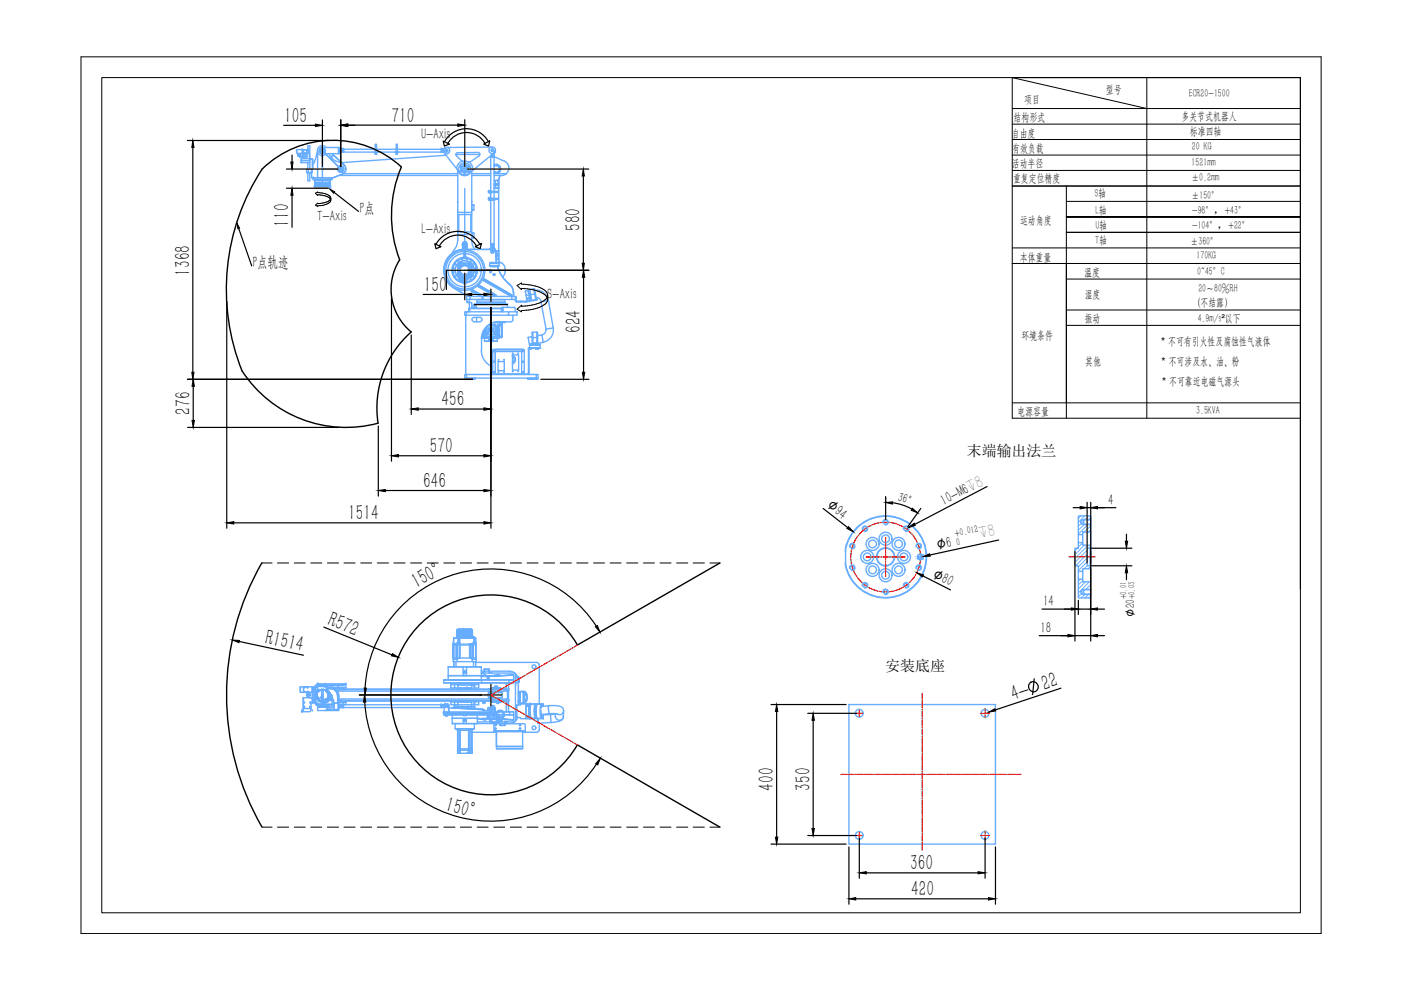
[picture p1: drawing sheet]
<svg xmlns="http://www.w3.org/2000/svg" width="297mm" height="210mm" viewBox="0 0 297 210" stroke-linecap="round" stroke-linejoin="round" font-family="sans-serif">
<defs><g id="words">
<g font-size="4.6">
<text x="60.2" y="26">105</text>
<text x="83" y="26">710</text>
<text x="61.3" y="48.1" transform="rotate(-90 61.3 48.1)">110</text>
<text x="123.1" y="49" transform="rotate(-90 123.1 49)">580</text>
<text x="40.3" y="58.4" transform="rotate(-90 40.3 58.4)">1368</text>
<text x="89.9" y="61.8">150</text>
<text x="123.1" y="70.6" transform="rotate(-90 123.1 70.6)">624</text>
<text x="40.4" y="88" transform="rotate(-90 40.4 88)">276</text>
<text x="93.6" y="86.1">456</text>
<text x="91.1" y="96">570</text>
<text x="89.7" y="103.4">646</text>
<text x="73.8" y="110.3">1514</text>
<text x="88.3" y="124.9" transform="rotate(-28 88.3 124.9)">150°</text>
<text x="56.1" y="136.6" transform="rotate(12 56.1 136.6)">R1514</text>
<text x="69.3" y="132.6" transform="rotate(22 69.3 132.6)">R572</text>
<text x="214.9" y="148.6" transform="rotate(-18 214.9 148.6)">4- 22</text>
<text x="164.1" y="167.7" transform="rotate(-90 164.1 167.7)">400</text>
<text x="171.8" y="167.6" transform="rotate(-90 171.8 167.6)">350</text>
<text x="94.3" y="171.9" transform="rotate(15 94.3 171.9)">150°</text>
<text x="192.9" y="184.5">360</text>
<text x="193.2" y="190">420</text>
</g>
<g font-size="3.5">
<text x="175.2" y="107.6" transform="rotate(38 175.2 107.6)">∅94</text>
<text x="198.8" y="116.7" transform="rotate(-12 198.8 116.7)">∅6</text>
<text x="197.6" y="122.5" transform="rotate(26 197.6 122.5)">∅</text>
</g>
<text font-size="3.3" x="220.6" y="134.2">18</text>
<g font-size="3.2">
<text x="89.4" y="29.4">U-Axis</text>
<text x="67.3" y="46.8">T-Axis</text>
<text x="76.3" y="45.2">P点</text>
<text x="89.4" y="49.5">L-Axis</text>
<text x="53.6" y="56.5">P点轨迹</text>
<text x="116.1" y="63.4">S-Axis</text>
<text x="205" y="96.6">末端输出法兰</text>
<text x="200.1" y="107.2" transform="rotate(-28 200.1 107.2)">10-M6</text>
<text x="235" y="107">4</text>
<text x="199.4" y="123.3" transform="rotate(27 199.4 123.3)">80</text>
<text x="221.2" y="128.6">14</text>
<text x="187.6" y="142.3">安装底座</text>
</g>
<g font-size="3.1">
<text x="205.6" y="104.3" transform="rotate(-27 205.6 104.3)">↧8</text>
<text x="207.8" y="114.1" transform="rotate(-13 207.8 114.1)">↧8</text>
</g>
<text font-size="3" x="240.6" y="130.8" transform="rotate(-90 240.6 130.8)">∅20</text>
<text font-size="2.8" x="190.2" y="106.2" transform="rotate(18 190.2 106.2)">36°</text>
<g font-size="2.4">
<text x="217.2" y="21.8">项目</text>
<text x="234.5" y="19.6">型号</text>
<text x="252" y="20.5">ECR20-1500</text>
<text x="214.5" y="28.9">自由度</text>
<text x="214.9" y="25.7">结构形式</text>
<text x="250.5" y="25.5">多关节式机器人</text>
<text x="252.3" y="28.7">标准四轴</text>
<text x="214.5" y="35.5">活动半径</text>
<text x="214.6" y="32.2">有效负载</text>
<text x="252.6" y="35.2">1521mm</text>
<text x="252.7" y="31.9">20 KG</text>
<text x="214.8" y="38.6">重复定位精度</text>
<text x="232.1" y="41.8">S轴</text>
<text x="252.6" y="38.5">±0.2mm</text>
<text x="216.3" y="47.5">运动角度</text>
<text x="232.3" y="45.3">L轴</text>
<text x="252.6" y="42.1">±150°</text>
<text x="252.8" y="45.5">-98°，+43°</text>
<text x="232.2" y="51.8">T轴</text>
<text x="232.3" y="48.5">U轴</text>
<text x="252.4" y="52">±360°</text>
<text x="252.8" y="48.6">-104°，+22°</text>
<text x="216.2" y="55.3">本体重量</text>
<text x="229.9" y="58.4">温度</text>
<text x="253.7" y="54.8">170KG</text>
<text x="253.8" y="58.3">0~45°C</text>
<text x="230" y="63.1">湿度</text>
<text x="254" y="64.8">(不结露）</text>
<text x="254.1" y="61.8">20～80%RH</text>
<text x="216.6" y="72">环境条件</text>
<text x="230" y="68.3">振动</text>
<text x="253.9" y="68.2">4.9m/s²以下</text>
<text x="230.1" y="77.3">其他</text>
<text x="215.7" y="88">电源容量</text>
<text x="253.6" y="87.8">3.5KVA</text>
</g>
<g font-size="2.3">
<text x="202.6" y="113.9" transform="rotate(-12 202.6 113.9)">+0.012</text>
<text x="202.9" y="115.8" transform="rotate(-13 202.9 115.8)">0</text>
</g>
<g font-size="2.2">
<text x="246.2" y="73.1">* 不可有引火性及腐蚀性气液体</text>
<text x="246.3" y="77.3">* 不可涉及水、油、粉</text>
<text x="246.4" y="81.7">* 不可靠近电磁气源头</text>
</g>
<g font-size="2">
<text x="238.9" y="127.1" transform="rotate(-90 238.9 127.1)">+0.01</text>
<text x="240.6" y="127.1" transform="rotate(-90 240.6 127.1)">+0.03</text>
</g>
</g></defs>
<!-- layer: DIM -->
<path d="M214.6 16.5l28.5 6.5M214.6 16.5h61.1v108.4M214.6 16.5v72.2M243.1 16.5v72.2" fill="none" stroke="#000" stroke-width=".21"/>
<g fill="none" stroke="#000" stroke-width=".21">
<path d="M214.6 23h61.1M214.6 26.3h61.1M214.6 29.6h61.1M214.6 32.9h61.1M214.6 36.1h61.1M214.6 39.4h61.1M226.1 39.4v49.3M214.6 52.6h61.1M226.1 59.2h49.6M226.1 42.7h49.6M226.1 49.3h49.6M275.7 55.9h-61.1h61.1"/>
<path d="M275.7 46h-49.6h49.6M226.1 65.7h49.6M226.1 69h49.6M214.6 88.7h61.1M214.6 85.4h61.1"/>
</g>
<!-- layer: 0 -->
<g fill="none" stroke="#000" stroke-width=".21">
<path d="M17.2 12.1h262.9v185.8h-262.9zM21.6 16.5h254.1v177h-254.1zM55.6 119.4h2.1M58.8 119.4h2.4M62.4 119.4h2.3M65.9 119.4h2.3M69.4 119.4h2.4M72.9 119.4h2.4M76.5 119.4h2.3M80 119.4h2.4M83.5 119.4h2.4M87.1 119.4h2.3"/>
<path d="M90.6 119.4h2.3M94.1 119.4h2.4M97.6 119.4h2.4M101.2 119.4h2.3M104.7 119.4h2.3M108.2 119.4h2.4M111.7 119.4h2.4M115.3 119.4h2.3M118.8 119.4h2.3M122.3 119.4h2.4M125.8 119.4h2.4M129.4 119.4h2.3"/>
<path d="M132.9 119.4h2.3M136.4 119.4h2.4M139.9 119.4h2.4M143.5 119.4h2.3M147 119.4h2.3M150.5 119.4h2.1M187.8 105.3v.1M187.8 105.6v.2M187.8 105.9v.3M187.8 106.2v.3M55.6 175.4h2.1M58.8 175.4h2.4"/>
<path d="M62.4 175.4h2.3M65.9 175.4h2.3M69.4 175.4h2.4M72.9 175.4h2.4M76.5 175.4h2.3M80 175.4h2.4M83.5 175.4h2.4M87.1 175.4h2.3M90.6 175.4h2.3M94.1 175.4h2.4M97.6 175.4h2.4M101.2 175.4h2.3"/>
<path d="M104.7 175.4h2.3M108.2 175.4h2.4M111.7 175.4h2.4M115.3 175.4h2.3M118.8 175.4h2.3M122.3 175.4h2.4M125.8 175.4h2.4M129.4 175.4h2.3M132.9 175.4h2.3M136.4 175.4h2.4M139.9 175.4h2.4M143.5 175.4h2.3"/>
<path d="M147 175.4h2.3M150.5 175.4h2.1"/>
</g>
<g fill="none" stroke="#67adff" stroke-width=".3">
<path d="M62.9 31.9v.4M63.1 33h.1M63.2 32.5l-.1 .5M63.2 32.8l-.1 .2M63.5 32.5v.6h-.3l.5-.1M63.5 33.2v.1M63.5 33.2h.1M63.5 33.1h.6M63.7 33.2l-.1 .1M63.7 33.2v.1M63.7 33.1h.4M63.7 32.5v.7"/>
<path d="M63.7 33.1l.1 .2h-.3M63.8 34.1h1.8v.4h-1.8zM63.8 34.1v-.5h1.8v.5M64 33.1v.2M64 33.1l.1 .2M64 33.1v.1M64.1 33.1v.1M64.1 31.7h1.1v.8h-1.1zM64.1 31.7h-1.2v.8h1.2M64.1 31.7h.1M64.1 32.5h.1M64.1 31.8h.1"/>
<path d="M64.1 32.5v1.1M64.2 33.1h.1M64.2 31.7h.1M64.4 33.5v.1M64.4 32.7h.1M64.9 32.7h.1M64.9 33.5v.1M65.1 36.6h.8M65.1 35.8h.8M65.1 35.8h.1M65.2 33.1h.1M65.2 31.7h.1"/>
<path d="M65.3 31.7v-.8h.4v2.7M65.3 36.6v1.7h.4v-1.7M65.3 34.5v1.3M65.3 31.8h.1M65.3 32.5h.1M65.3 32.5h.3v1.1h.5v.2h-.5M65.3 35.8h-.3v.8h.3M65.3 31.8v.7M65.7 33.8v2M65.9 35.8h.1M66 33.6l.3 .3M66 33.7l.2 .2"/>
<path d="M66.2 35.8h-.1v.8h.1v-.8h.1M66.2 34.7v-.1l.1 .1M66.2 34.6v-.7l.1 .7M66.2 34.7v.2l.1-.2M66.2 35.7l.1 .1zM66.2 34.9v.8M66.2 34.7h.1M66.3 34.5h.3l.7-2.3v5.5h-1.2v-1.1h-.8v-.8h.8M66.3 34.9v.8M66.4 37.7h3.9v.3M66.4 37.7h.1M66.4 38h3.9"/>
<path d="M66.4 37.7v.4l3.9-.1M66.7 39.4h3.4v.5M66.7 39.9h3.4zM66.8 39v.2M66.8 39h.1M66.8 38.7h.1M66.8 38.3h3.2M66.8 38.3h3.1M66.8 38.7h3.1M66.8 39.2h3.1M66.8 39h3.1M66.8 38.7h3.1z"/>
<path d="M66.8 38.1v.9M66.8 39.2v.2M67 39.4h2.7h-2.7M67 39.2v.2h-.2M67 39.3h.1M67.1 39.2v.2h.2v-.2M67.3 39.4h.1M67.3 39.3h.2M67.3 37.7h3.3l2.1-.8-2.1 .8M67.3 32.1v.1M67.5 39.2v.2h.2v-.2M67.7 39.3h.4"/>
<path d="M67.8 31.7l.1 .6M68 32.3a.49 .49 0 0 1 0-.7 .49 .49 0 0 1 .7 0 .49 .49 0 0 1 0 .7 .52 .52 0 0 0 0-.8 .52 .52 0 0 0-.8 .1 .52 .52 0 0 0 0 .7M68 31.5l-.2 .3 .1 .5a.57 .57 0 0 1 0-.8 .57 .57 0 0 1 .8 0 .57 .57 0 0 1 .1 .8 .54 .54 0 0 0-.1-.7 .54 .54 0 0 0-.7-.1 .54 .54 0 0 0-.1 .8M68 32.2l-.1 .1a.57 .57 0 0 1 0-.8 .57 .57 0 0 1 .8 0 .57 .57 0 0 1 .1 .8l-.2-.1M68.1 39.2v.2l.1-.2M68.1 32.4h.1M68.1 32.2l.1 .2M68.1 32.5h.1M68.1 32.5h.3M68.1 32.4l.3 .1M68.1 32.5h.5M68.1 32.4h.3"/>
<path d="M68.2 32.4l-.1 .1M68.2 39.3h.1M68.3 39.2v.2h.2v-.2M68.4 31.9l3.8 3.9-3.8-3.9M68.4 31.9v3.9h3.8M68.4 31v9M68.5 39.3h.1M68.6 32.5h-.2M68.6 32.4h-.2h.2M68.6 32.4v.1M68.6 39.2v.2h.2v-.2M68.7 32.4h.1"/>
<path d="M68.7 32.5h.1M68.7 31.5l.2 .3-.1 .5 .1-.2v-.4M68.7 32.2l-.1 .2M68.8 39.3h.3M69.1 39.2v.2h.2v-.2M69.1 31.3a1.04 1.04 0 0 0-1.5-.1 1.04 1.04 0 0 0 0 1.5 1.04 1.04 0 0 0 1.5-.1M69.2 31.3h2.7v1.3h-.2M69.3 39.3h.2M69.5 39.4h.1M69.5 39.2v.2h.4M69.7 39.4h.1M69.7 39.2v.2"/>
<path d="M69.8 32.6a2.6 2.6 0 0 0 2.4 1.8M69.9 38.7h.1M69.9 39.2h.1M69.9 39h.1M69.9 39.4h.1M69.9 38.3v1.1M70 38.1v.2M70 38.3h-.1M70.1 39.4h-3.4v.5M70.8 32.9h.1M70.8 33h-.4v.6M70.8 33h.1"/>
<path d="M71.7 31.3v1.3h-2.5M71.7 36.2a.62 .62 0 0 1 .1-.8 .62 .62 0 0 1 .8 0 .62 .62 0 0 1 0 .9M71.8 36.2v.1M71.8 36.2l.2 .2M71.8 36.2a.57 .57 0 0 1 0-.8 .57 .57 0 0 1 .9 .1 .57 .57 0 0 1-.1 .8M71.9 32.1v-.1l.1 .1 .3-.1-.1 .1M71.9 31.3v.4M71.9 31.7h.1M71.9 36.4h.1M71.9 35.4l-.2 .4 .1 .4M71.9 32.2h.4M71.9 32.2h.1"/>
<path d="M71.9 36.3h.1M71.9 32.2v.4M71.9 36.3l.1 .1M71.9 36.4l.6 .1M72 31.6h.2v.2h-.2zM72 31.6l-.1 .4 .1-.2M72 36.3h.3M72 36.3h.3zM72 35.3l-.3 .4 .1 .5M72 37.2h25.1M72 36.4h.1M72.2 34.4h.1l-1.9-1.8 2.1 1.9"/>
<path d="M72.2 31.6l.1 .1M72.3 31.7v.3l-.1-.2M72.3 32.2h.1M72.3 32.2h-.1M72.3 31.7h.2M72.3 32.1h.2M72.4 34.4l.6 .6zM72.5 36.3l-.1 .1M72.5 31.7h.1M72.5 31.7h.3v.3h-.3zM72.5 31.7v.3M72.5 31.7h.3"/>
<path d="M72.5 32.2h.1M72.5 36.4h.1M72.5 32.1v.1M72.5 35.3l.3 .5-.2 .5M72.5 36.2a.53 .53 0 0 0 .1-.7 .53 .53 0 0 0-.7-.1 .53 .53 0 0 0 0 .8 .53 .53 0 0 1 0-.8 .53 .53 0 0 1 .7 .1 .53 .53 0 0 1-.1 .8M72.6 36.3l-.2 .1M72.6 35.4l.2 .5-.2 .4M72.8 36.8h24.3M72.8 31.7h.1M72.8 32v.2h-.3v-.1M72.8 32.2h.1M72.8 31.7v.5"/>
<path d="M72.8 31.7h6.8M72.8 32.2h6.5M73 35a1.08 1.08 0 0 1-.4 1.8 1.08 1.08 0 0 0 .4-1.8M79.5 32.2l.4 .1zM79.5 32.2h-.2l.2 .1M79.6 30.7h.2M79.6 32.7h.1M79.6 32.3v.4M79.6 30.7v1.5M79.6 32.7h.2M79.6 31.4h.2M79.8 32.7h.1"/>
<path d="M79.8 30.7v1.5M79.8 32.3v.4M79.8 31.7h4.2M79.9 32.2h.2l-.2 .1M80.1 32.2h3.7M83.8 32.2l.1 .1zM83.9 32.2h.4l-.4 .1M84 32.7h.1M84 32.7h.2zM84 30.7v1.5M84 32.3v.4M84 31.4h.2"/>
<path d="M84 30.7h.2M84.2 32.7h.1M84.2 32.3v.4M84.2 30.7v1.5M84.2 31.7h9.4M84.3 32.2h.2l-.2 .1M84.5 32.2h9.1M93.6 31.6h.3v.2h-.3zM93.6 31.8v.3h.3v-.2v.2M93.6 32.1v.1M93.6 32.2h.3M93.6 31.6h.1"/>
<path d="M93.6 31.6v.6M93.9 31.6v.1M93.9 31.7h.1M93.9 32.1h.1M93.9 31.7v.2v-.1M93.9 32.2h.1M94.1 31.7v.5M94.1 31.6l-.2 .1v.4l.2 .2M94.1 32.3l3.4 4.3M94.3 31.4h.1M94.6 32.9l-22.2 1.6M94.6 31.3a.66 .66 0 0 0-.6 .3 .66 .66 0 0 0 .1 .7"/>
<path d="M94.6 31.3h.4M95 31.3a.74 .74 0 0 1 .3 .9 .74 .74 0 0 1-1 .4M96.7 33v-.4l.3-.2 4.4-.1 .3 .3-.1 .4M96.8 33l1.2 1.2M97.1 36.1v8.9h2.9M97.1 36.2a1.42 1.42 0 0 0 1.3 1 1.42 1.42 0 0 0 1.4-.7M97.2 36.2l.3 .6 .6 .3M97.2 36.3l.3 .5 .6 .3M97.5 36.3l.1 .2M97.6 35.2l-.1 .2M97.8 35.9h.1M97.8 35.8h.1"/>
<path d="M97.8 35.7h.1M97.8 36h.1M97.8 36.1h.1M97.8 35.5h.1M97.8 35.9l-.1 .1M97.9 36.2h.1M97.9 35.4v.1M97.9 35.6v.1M97.9 35.5h.1M97.9 36.1h-.1M97.9 36h-.1M97.9 35.4h.1"/>
<path d="M97.9 36.3h.1M98 36.2l-.1 .1M98 35.3h.1M98 36.4h.1M98 35.4h.1M98 35.3v.1M98 34.2h.7l.7 .2M98 34.2a1.71 1.71 0 0 0-1.2 1.5M98 36.3v.1M98 35.2h.1M98 36.3h.1M98 35.2l.1 .1"/>
<path d="M98.1 36.4h.1M98.1 35.2h.1M98.1 36.5h.1M98.1 35.2l.1 .1M98.2 36.5v.1M98.2 35.2h.1M98.2 35.1l.1 .1M98.3 36.4l-.1 .1M98.3 36.6h.1M98.3 35.1v.1M98.3 36.5v.1M98.4 35.1h.1"/>
<path d="M98.4 35.8l.1-.1 .2 .2-.2 .1zM98.4 36.6h.1M98.4 35.1v.1M98.4 35.1l.1 .1M98.5 36.6h.1M98.5 34.7h.1M98.5 36.9h.1M98.5 36.5v.1M98.5 35.1v.1M98.5 35.1h.1M98.5 39.9v14.9M98.6 36.5v.1"/>
<path d="M98.6 35.1v.1M98.6 35.1h.1M98.6 36.6h.1M98.6 36.5h.1M98.7 35.1v.1M98.7 36.5v.1M98.7 35.1h.1M98.7 36.5h.1M98.7 36.4v.1M98.8 35.2h.1M98.8 36.6h.1M98.8 36.4h.1"/>
<path d="M98.9 35.2h.1M98.9 35.2h-.1M98.9 36.4v.1M98.9 35.3h.1M98.9 36.4h.1M99 36.5h.1M99 36.4h.1M99 35.3v.1M99 36.3v.1M99 35.4h.1M99 35.3h.1M99 36.3h.1"/>
<path d="M99 35.4h.2M99.1 36.4h.1M99.1 36.2l.1 .1M99.1 35.5h.1M99.1 36.2h.1M99.1 36.1l.1 .1M99.2 36.2h.1M99.2 35.6h.1M99.2 36.1h.1M99.2 36h.1M99.2 35.9h.1M99.2 35.5h.1"/>
<path d="M99.2 35.8h.1M99.2 35.6h-.1M99.2 35.6v.1M99.3 36.1h.1M99.3 36h.1M99.3 35.7h-.1M99.3 35.8h-.1M99.3 35.7h.1M99.3 35.9h.1M99.4 34.4a1.71 1.71 0 0 1 .8 1.7M99.6 36.3l-.1 .2M99.6 35.3l-.2-.1 .1 .1"/>
<path d="M99.7 34.3l-.3 .1M99.7 36.5a1.38 1.38 0 0 1-1.6 .6M100 36.3v8.7M100 37.2h4M100 36.8h4M101.6 33l-1.9 1.4M101.8 32.8h-5.1M104 31.2a.74 .74 0 0 0-.3 .9 .74 .74 0 0 0 .8 .5M104 33.3h.1M104 33.3h.8M104 33v7.3M104 33.3h.4"/>
<path d="M104.1 32.9h.1M104.2 32.9h.1M104.4 32.9h.3v.4h-.3zM104.4 32.9h-.2h.5M104.4 32.7h.2M104.4 31.2l-9.4 .1M104.4 31.2a.66 .66 0 0 1 .6 .4 .66 .66 0 0 1-.2 .7M104.6 32.5h.2l-.3 .2 .3-.2M104.6 32.7v.2M104.6 32.5h.2l.1-.3-.1 .3M104.7 33.3h.1M104.7 34.9a.99 .99 0 0 1 1.5 .9 .99 .99 0 0 1-1.5 .9"/>
<path d="M104.7 35a.91 .91 0 0 1 1.4 .8 .91 .91 0 0 1-1.4 .8M104.8 35l.1 .1-.1 .1 .1-.1zM104.8 32.9h.1M104.8 33.3v7.3M104.8 32.5h.1M104.8 39.9h.9M104.8 33.2l2.2 1M104.8 39.9h.1M104.8 39h.1M104.8 36.8h.1M104.8 32.3l-5.5 4.6M104.8 39v.2"/>
<path d="M105 32.1l-.4 .6M105 38.3h.6v.6h-.6zM105 38.9l-.2 .1h.9l-.1 .2M105.1 39.2h.5v.7h-.5zM105.1 39.2h-.3h.6M105.1 39.9h-.3h.8M105.4 39.2h.2M105.5 36.8h1.8l-.7 .4h-1.8M105.6 38.3h.1M105.7 39.9h.1M105.7 39.2h.1M105.7 38.3h.1"/>
<path d="M105.7 39h.1M105.7 39.9v13.3M105.7 39.2v.7M105.7 38.3v.7M106 37.2l-.4 1.1h-.8h.2M106.1 37.2l-.5 1.1M107 34.2a1.59 1.59 0 0 1 .4 2.6M96.2 56.8h-.2l.2 .1M96.2 57.8h-.2h.2M96.3 55.9l.2 .1M96.4 52.9l-.6 .8M96.4 55.9v.1"/>
<path d="M96.5 58.6l-.1 .1M96.6 58.7l-.2 .1M97 58.1l.3 .2M97 51l-.2 1.2-.4 .7M97 58.6l.2 .2M97.1 55.1l.1 .2M97.1 58.1l.1 .1M97.1 45v.5h2.9v-.5M97.1 58.6h.1M97.1 56.1h.1M97.1 51v-1.3h2.9v1.7l.6 1.4M97.1 49.7v-.5h2.9v.5"/>
<path d="M97.1 42.7v.2M97.1 45.5v3.7M97.1 56.1v2.5M97.1 55.2h.1M97.1 58.6l.1 .1M97.1 55.9a2.01 2.01 0 0 0 0 2.8M97.1 55.1v.2M97.1 57.9v.3v-.3M97.1 58.7l.4 .3M97.1 55.8a2.01 2.01 0 0 1 2.8 0M97.1 57.9l.2 .1M97.1 57.9h.1"/>
<path d="M97.1 57.9h.2M97.1 58.1h.2l-.1 .1zM97.1 58.1h.1M97.2 56.4l-.1 1.5M97.2 56.4l-.1 .1M97.2 56.3l-.2 .2M97.2 56.6h.1M97.2 56.5h.1M97.2 58.1h.1M97.3 58.3h.1M97.2 56.5v.1M97.2 59.3l-.1 .2"/>
<path d="M97.2 56.3l.3-.2zM97.2 55.9l-.1 .2M97.2 55.8l-.2 .3M97.2 58.3h.1M97.2 58.2l.2 .1M97.3 56.5h.1M97.3 58.4l.1 .2zM97.3 58.1h-.2M97.3 58.1h-.1M97.3 56.6h.1M97.3 56.5h-.1M97.3 58.8h.1"/>
<path d="M97.3 45.5v3.7M97.3 55.8v.1M97.3 58.8h2.5M97.3 55.8h2.5M97.3 55.9h.3M97.3 57.9l.1 .1M97.3 56.5v.1M97.3 57.9h.1M97.4 58.1h.1M97.4 58.7l.8 .1M97.4 58.9h.1M97.4 58.7l.2 .2v.2"/>
<path d="M97.4 58.8v.1M97.4 58.9h.2M97.4 58.1v.6M97.4 58.9v.1M97.4 59h.1M97.5 58.5h.1M97.5 58.7h.1M97.5 59h.1M97.5 58.7h1.6M97.5 59.1a2.05 2.05 0 0 1-.3-3.4 2.05 2.05 0 0 1 3.2 .8 2.05 2.05 0 0 1-1.7 2.8M97.5 58.4v.1M97.5 58.9v.1"/>
<path d="M97.5 58.9h.1M97.5 58.4h.1M97.5 58.9v.4v-.3M97.6 59.2v.1M97.6 56.2l-.4 .2M97.6 58.5h.1M97.6 58.4h.1M97.6 58.9v.4M97.6 59.3h.1M97.6 56.1h.1M97.6 56h.1M97.6 56v.1v-.1"/>
<path d="M97.6 56v.1M97.6 58.9h.1M97.6 56.1l-.1 .1h.2M97.6 56.2h.1M97.6 59.1h.4v.2h-.4zM97.6 59.1h.1M97.7 55.8l-.1 .1M97.7 55.8l-.2 .1M97.7 59.3v.1M97.7 56h.1M97.7 59.4h.2M97.8 56h-.1"/>
<path d="M97.8 56.2h.1M97.9 56l-.1 .1M97.9 55.9l-.1 .3M97.9 59.3v.5h-.2v-.4M97.9 55.9v.1M97.9 54.8l.1 .2M98 55.8l-.1 .1M98 54.7v.2M98 55.9h.1M98 58.9v.2M98 59.3h-.4M98 55.8h-.3l.2 .1"/>
<path d="M98 55.9h1.8M98 58.9h.3M98 59.2v.1M98 59.3h.1M98 58.9v.4M98 59.6v.2M98 59.3h.5M98.1 58.9h.1M98.1 59.3h.1M98.1 58.9v.4M98.1 52.2v.1M98.1 59.2h.1"/>
<path d="M98.1 59h.1M98.1 59.6v.2M98.1 52.7h.1M98.1 52.4h.1M98.1 52.3l.1 .1M98.1 59.1l.1 .1M98.1 52.4h.6M98.1 59v.3M98.1 59l.1 .2M98.2 59h.1M98.2 59.2h.1M98.2 59.3h.1"/>
<path d="M98.2 59v.2M98.2 51.9l.1 .4M98.2 52.2h-.1M98.2 58.9v.1M98.2 59.3h.3M98.2 58.9h.1M98.2 58.8v.1M98.2 60h.6M98.2 60h.1M98.2 54.6a2.69 2.69 0 0 0-2.4 2.7 2.69 2.69 0 0 0 2.4 2.7M98.2 59.2v.1h.1M98.2 58.8v.4"/>
<path d="M98.3 59.2h.1M98.3 54.6h.1M98.3 54.5h.1M98.3 58.9h.6v.3M98.3 59.3h.1M98.3 54.6h.5M98.3 54.5h.5zM98.3 54.5v.1M98.3 58.9v.3M98.3 59.2h.6M98.3 52.8h.1M98.3 52.9a4.4 4.4 0 0 0-4.1 3.3 4.4 4.4 0 0 0 2.1 4.9"/>
<path d="M98.4 53.3v.2M98.4 53.5h.3zM98.4 53v-.2h.3v.2M98.4 51.9v.3M98.4 52.2l.1 .1M98.4 52.2h.1M98.5 59.3v.5h.2v-.4M98.5 52.2l-.1-.4 .1-.3-.1 .4h-.2v-.1a.29 .29 0 0 1 .4-.2 .29 .29 0 0 1 .1 .5l-.1 .1M98.5 52.2v.1M98.5 59.4h.2M98.5 52.3h.1M98.5 51.3h.1"/>
<path d="M98.5 51.3l-.4 .2v.8M98.5 51.3l.5 .3-.1 .8M98.5 59.3h.1M98.5 51.3l.3 .1 .2 .4-.1 .5M98.5 51.3a.71 .71 0 0 1 .4 1M98.5 52.3v.1M98.6 52.2l.2 .1M98.6 52.2l-.1 .2-.2-.1M98.6 59.3h.1M98.6 52.2h.1M98.7 52.2a.46 .46 0 0 0 0-.5 .46 .46 0 0 0-.5-.2l-.2 .5 .2 .4 .1-.1M98.7 52.2l-.2 .2"/>
<path d="M98.7 52.7v.3M98.7 53.3v.2M98.7 59.3v.1M98.7 52.9h5.8h-5.8M98.7 59.3h.2M98.7 52.8h.1M98.7 52.4l.1 .3h-.7M98.7 52.4h-.6v.3h.9l-.1-.3M98.8 60v.1h-.5v-.1M98.8 54.6h.1M98.8 54.5v.1M98.8 52.7h.2"/>
<path d="M98.8 54.6a2.69 2.69 0 0 1 2.4 2.7 2.69 2.69 0 0 1-2.4 2.7M98.8 60h.1M98.9 59.3h.1M98.9 52.3l-.1 .2M98.9 59.2l-.6 .1M98.9 52.2l-.1 .1M98.9 59.2h.1M98.9 52.4l-.1 .1M98.9 52.4h.1M98.9 58.9l.2 .1M99 58.9h.1M99 52.7h.1"/>
<path d="M99 52.4h.1M99 58.9v.4M99 54.7l-.1 .2M99 59.6v.2M99 54.7v.2M99 58.8l-.1 .1M99 59h.1M99 59.3h.1M99 59v.2M99 59.2h.1M99 58.9v.1M99 59.6l.1 .2"/>
<path d="M99.1 58.9h.1M99.1 58.7h.1M99.1 59.2h.1M99.1 58.9l-.1 .3M99.1 58.5v.1M99.1 58.7l.3 .1h-1.2M99.1 58.8l-.1 .1M99.1 58.6v.1M99.2 58.6v.1M99.2 58.4l-.1 .1M99.2 58.4h.1M99.2 56l.1 .1"/>
<path d="M99.2 56h.1M99.3 56.1h.1M99.3 56h.1M99.3 58.6l.1 .1zM99.3 58.4l-.2 .1M99.3 58.4h-.1M99.3 58.4l-.2 .2M99.3 58.4h.1M99.3 56h-.1M99.3 58.4h.2M99.3 56v.1M99.4 58.6l-.1-.1v.2"/>
<path d="M99.4 58.6l-.1 .1M99.4 58.7l.1-.1-.1 .2h.4M99.4 55.9h.1M99.4 55.8l.1 .1-.1-.1M99.4 56l-.1 .1M99.4 56h.1M99.4 56.1l.2 .3M99.5 58.4h.1M99.5 56v.1M99.5 58.6h.1M99.5 58.4v.2M99.5 58.4h-.1"/>
<path d="M99.5 56.1l.3 .2zM99.6 56.4h.1M99.6 56.3l.2 .1M99.6 56.5v.1M99.6 56.5l.1 .2M99.6 56.4v.1M99.6 56.6h.1M99.7 56.7h.1M99.7 56.4v.1M99.7 58.1l.1 .1M99.7 56.6l.1 .1M99.8 58l-.1 .1"/>
<path d="M99.8 58.1v.1M99.8 58.1h.1M99.8 55.9l.2 .2M99.8 55.8l.2 .3M99.8 58.3l-.3 .3M99.8 58.2l-.3 .2M99.8 58v.1M99.8 58h.1M99.8 58.2h.1M99.8 56.5h.1M99.8 56.4h.1M99.8 45.5v3.7"/>
<path d="M99.8 55.8v.1M99.8 58.3h.1M99.9 58v.1M99.9 58.2h.1M99.9 56.7h.1M99.9 58.1h.1M99.9 56.4l-.1 .1M99.9 59.3l.1 .1M99.9 58.3l.1-.2v.5M99.9 56.4l.1 .1M99.9 56.3l.1 .2M99.9 55.1l-.1 .2"/>
<path d="M99.9 58.1v.1M99.9 56.5h-.1M99.9 58.7l-.8 .5M99.9 56.8h.1M100 55.1l-.2 .2M100 55.9a2.01 2.01 0 0 1 0 2.8M100 58.6l-.2 .1M100 56.8l-.1 1.4M100 58.6l-.2 .2M100 45.5v3.7M100 56.7v-.2v.3M100 56.1h.1"/>
<path d="M100 43.5h.5v1h-.5zM100 44.5h.5M100 43.5h.5M100 49.4h.5v1h-.5zM100 50.4h.5M100 49.4h.5M100 42.7v.2M100 56.1v2.5M100.5 55.9h.2h-.2M100.5 58.6l.2 .1M100.5 56h.1M100.7 55.8v.1"/>
<path d="M100.9 57.7h.2M100.9 57.8h.2M100.9 56.8h.1M101.1 56.8h-.2M101.1 56.7l-.2 .1M102.3 59.3l6.1 3.6M102.5 59.1l6.1 3.5-.2 .3-6.1-3.6zM102.5 59.1l6.1 3.5M102.5 59h.1M102.5 59l-.2 .4M103.6 42.1h.1M103.6 42.3h.3"/>
<path d="M103.6 40.6h.1M103.6 40.8h.3l-.2 .1M103.6 42.1v.2zM103.6 40.6v.2zM103.6 42.3l.1 .1M103.7 42.3v.1M103.7 42.4h.2M103.7 40.5l.2 .1h-.3M103.7 40.5h.2M103.7 42l.2 .1h-.3M103.7 42h.2M103.8 55.9h2v.4h-2z"/>
<path d="M103.8 55.9l.2-.2h1.6l.2 .2M103.8 56.3l.2 .2h1.6l.2-.2M103.9 52.9l.1-.1a.53 .53 0 0 1 .6-.4 .53 .53 0 0 1 .4 .6v.2M103.9 40.9h.1M103.9 40.9l.1 .1zM103.9 40.9v-.4h.1v.4M103.9 40.5v-.2l.1 .2M103.9 42.4l.1 .1zM103.9 42.4v-.6h.1v.6M103.9 40.5h.1M103.9 42h.1M104 52.6l.3-.1 .5 .1-.3-.1-.4 .1h.7"/>
<path d="M104 51.8h.6h-.6v.4h.4v-.4M104 51.8h.8M104 52.6l-.1 .3M104 41v.8M104 42.5v9.3M104 42.4h.4M104 42.3h.8M104 42.1h.8M104 40.8h.8M104 40.6h.8M104.1 52.6h.7M104.2 52.2v.2h.4v-.2"/>
<path d="M104.2 52.9h.4l.2 .4-.2 .4h-.4l-.2-.4zM104.4 42.3v.1M104.4 52.9a.67 .67 0 0 1 .7 .7 .7 .7 0 0 0-.7-.7M104.7 52.2v.3M104.8 52.6h.1M104.8 51.8h-.2h.2v.4h-.4M104.8 51.8h-.8v.4M104.8 52.6l.2 .5zM104.8 40.8v1.3M104.8 42.4v9.4M104.8 42.1l.9 .1-.9 .1M104.8 40.6l.9 .1-.9 .1"/>
<path d="M104.8 42.1v.2M104.8 40.6v.2M105 42.3l-.6 .1M105.1 53.3h.5v.6l-.4 .1 .4-.1M105.1 54.4l.1 1.2zM105.1 53.6l.1 .8zM105.4 56.5a7.1 7.1 0 0 0 2.7 3.8M105.5 56.5a8 8 0 0 0 2.8 4l.4 .7 .2 .8M105.6 54v.3M105.6 54.9l.3 .8M105.6 54.3h-.4h.4v.6h-.4h.4l.3 .8M105.6 54.9h.1"/>
<path d="M105.7 57.1l.1 .3M105.7 57.2v.1M105.7 55.7a1.13 1.13 0 0 1 1.4 1.3M105.7 54.3h.1M105.7 54.9h.1M105.7 53.2h.1M105.7 54h.1M105.7 54.3v.6M105.7 53.2h-.6l.5 .1M105.7 53.2v.8M107.1 57.6l-.2 .6-.4 .5M107.1 57.1v.5"/>
<path d="M98.3 60.1h.5M98.3 60h.5M98.7 66.8v12.6M98.9 79.4h-.4v.8M98.9 66.1v.7M99 63.5v.6h.5v-.6M99 64.1h.5M99.3 62.9l-3-1.8 3 1.8M99.4 66h.1M99.4 66.1h-.3M99.4 66.1h.1M99.5 66l-.1 .1"/>
<path d="M99.5 65.6v.4zM99.5 66h.1M99.5 65.5h-.1M99.5 65.6h.1M99.5 64.2l.1 1.6M99.5 65.8h.1M99.6 64.2h.4v1.1M99.6 65.4h6.7M99.6 62.9h8.9v.6h-8.9zM99.6 62.9h-.7v.6h.7M100 61.4l2.1 1.2zM100 61.4h.1"/>
<path d="M100 61.4l-.1 .3M100.2 65.3h.9M100.3 65.3v-.5h.7v.5M100.3 65.1l.4 .2M100.3 64.7h.1M100.4 64.7h.5M100.5 67.3a.44 .44 0 0 0-.4 .4 .44 .44 0 0 0 .4 .5M100.5 68.2h1.3M100.5 67.3h1.3M100.6 64.7v-.2h7v.7M100.6 65.1h.1M100.9 64.7h.1"/>
<path d="M101 65.1h-.3v.2M101 67.3v.9M101.1 64.4h.1M101.1 64.1h5.9v.3h-5.9zM101.2 63.6h5.8v.5h-5.8zM101.4 60.7l3.6 2.2M101.5 60.4l3.7 2.2zM101.5 60.4h.1M101.5 60.5l-.1 .2 3.6 2.2 .2-.3M101.5 60.4l-.2 .3M101.6 63.5v.1M101.8 67.3a.44 .44 0 0 1 .4 .4 .44 .44 0 0 1-.4 .5"/>
<path d="M102.1 74.3a3.7 3.7 0 0 0 2.3 3.5M102.1 62.6l-.2 .3-2-1.2 2 1.2M102.1 71.9v2.4M102.1 71.3l.6 .1M102.1 71.4h.2M102.3 70.8v.5h.2M102.3 71.4l.2 .1M102.3 71.6h.1M102.3 71.7h.5M102.3 71.5v.1M102.3 71.6h.2M102.5 71.6v.1"/>
<path d="M102.5 71.5v.1M102.5 71.6l.9 .1M102.5 71.4v.1M102.5 71.7h.1M102.5 71.3h.1M102.5 71.6h.1M102.5 71.7h.3zM102.5 71.7h.3M102.5 71.6l.1 .1M102.6 71.7h.1M102.6 71.4l-.1 .1M102.7 71.3l.2 .1z"/>
<path d="M102.7 69.9v1.4h-.2v-1.1M102.7 71.7v.6h.9M102.7 72.3h2.7M102.7 71.6v.1M102.7 71.7h.1M102.8 71.7h.1M102.9 71.3h.1M102.9 71.4h.1M102.9 69.5v1.8M103 71.3h.1M103 69.5v1.8M103.1 71.3h.1"/>
<path d="M103.1 71.4h.1M103.1 71.3v.1M103.1 69.4v1.9v-1.9M103.1 69.4v2M103.2 70.7l.1 .2M103.2 69.2v1.6v-1.5M103.3 69.1h.2zM103.3 70.7h.1M103.3 70.7v.1M103.3 70.9h1.5zM103.4 70.7h.1M103.4 70.8h.1"/>
<path d="M103.4 69.1h.1M103.4 71.4v.1h.2M103.4 69.1h-.1M103.4 70.7v.1M103.6 71.6h.1M103.6 72.2h.1M103.6 71.7h.1M103.6 71.5v.1M103.6 71.6l-1-.1v.1l1 .1M103.6 71.7v.6M103.6 72.3l.2 .1M103.6 68.9h1.2"/>
<path d="M103.6 71.5h.9M103.6 71.7h-1M103.6 71.6v.1M103.6 72.3h.1M103.7 71.5v.7M103.7 72.2l.1 .1M103.7 72.2h.1M103.7 71.6h.1M103.7 70.2l.2 .1 .5-.1M103.8 72.1v.2M103.8 71.5v.2M103.8 71.5l-.1 .1"/>
<path d="M103.8 70.2l-.2-.2v-.3l.3-.3-.3 .4 .1 .4 .5 .2 .3-.2 .1-.5-.3-.3 .3 .4-.2 .4M103.8 72.2h.1M103.8 71.6h.1M103.8 72.1h.1M103.8 72.3h.1M103.8 71.5h.1M103.8 71.7h.1M103.8 72.3l.3-.1 .3 .1M103.8 68.8h1M103.8 71.7l.1 .4M103.9 69.4h.4M103.9 70.3h.1"/>
<path d="M103.9 72.1h.1M103.9 71.7h.1M103.9 72.1l.1 .1M103.9 71.9h.1M103.9 72l.1 .1M103.9 70h.1M103.9 69.8h.1M103.9 70.2h.1M104 71.9h.1M104 72.2h.1M104 71.8h.1M104 72h.1"/>
<path d="M104 71.6l.3 .2M104 71.7h-.1M104 71.7h.1M104.1 70.3h.1M104.1 69.5h.1M104.1 72.1h.1M104.1 71.8h.1M104.1 72h.1M104.1 71.7h.1M104.1 71.9h.1M104.2 71.8h.1M104.2 72h.1"/>
<path d="M104.2 71.9h.1M104.3 70h.1M104.3 69.8h.1M104.3 70.2h.1M104.3 70.2l-.2 .1M104.3 70.2a.4 .4 0 0 0 0-.6 .4 .4 0 0 0-.6 .1 .4 .4 0 0 0 .3 .6M104.3 71.8v.2M104.3 72l-.3 .2M104.3 71.6h.2M104.3 72.2h.2M104.3 72h.1M104.3 71.8h.1"/>
<path d="M104.3 71.8l.1 .1M104.4 71.9l-.1 .1M104.4 71.9h.1M104.4 72.2h.1M104.4 72.1v.2M104.4 71.5v.2M104.4 71.5l.1 .1M104.4 71.5h.1M104.4 71.7h.1M104.4 72.1h.1M104.4 72.3h.1M104.5 79.3v.1"/>
<path d="M104.5 72.3h.1M104.5 71.7h.1M104.5 72.2h.1M104.5 71.6h.1M104.5 71.7l-.1 .6M104.5 71.5v.1M104.5 71.5h.1M104.5 72.3l-.1 .1M104.5 71.5v.8M104.5 71.7h1.1M104.6 68.4h1.4v.4h-.5v.2h.1M104.7 68.4h1.8v.4h-.5"/>
<path d="M104.8 70.7h.1M104.8 70.7v.1M104.8 69h.1M104.8 69.1h.1M104.8 70.8h.1M104.8 71.4v.1h-.3M104.8 68.9l.2 .1M104.8 68.9l.1 .1M104.8 68.8l.2 .1M104.8 68.9h.1M104.8 68.8v.1M104.9 70.7l-.1 .2"/>
<path d="M105 74.6v1.8M105 76.4h.1M105 68.3h2.1M105 69v1.8M105 69h.1M105 70.7l-.2 .2M105 74.6h.1M105 74.5h5.6M105 79.4h5.6M105 74.5v-.4h5.6v.4M105 79.4l-.5-.1v-5.1l.1-.1 6.6 .1v5.1l-.6 .1M105 68.9v1.9"/>
<path d="M105 74.5v4.9M105.1 71.3v-2.3v2.4h-2M105.1 71.3h.1M105.1 71.4h.1M105.1 79.4h5.4M105.1 69v2.3M105.1 71.3v.1M105.2 69v2.3M105.2 71.4h.1M105.2 69v2.3zM105.2 69h-.1v2.3h-2M105.2 71.3h.5"/>
<path d="M105.2 71.3h.1M105.2 71.5h.4zM105.2 71.4v.1l-.7 .1M105.2 71.4h.4M105.4 71.7h.1M105.4 71.7h.2zM105.4 71.7h.2M105.4 71.7h.4M105.4 71.6v.1M105.5 69h.1M105.5 69v2.3h-.3M105.5 71.7l-.1 .6h-.9"/>
<path d="M105.5 69h.2M105.5 71.6l-1 .1M105.5 71.6l-.7 .1M105.5 71.6h.1M105.6 71.6v.1M105.6 71.7h.1M105.6 71.4v.1l.1-.1M105.6 71.3h.1M105.6 69h.3M105.6 71.6h.1M105.6 68.8v.2M105.7 76.6v2"/>
<path d="M105.7 71.3l.2 .1h-.4M105.7 69h.2v2.3h.4l-.4 .1M105.7 69v2.3M105.7 76.7h1.1M105.7 78.6h1.1M105.8 68.2a3.7 3.7 0 0 0-3.7 3.7M105.8 68.2h2.6M105.8 71.6h.1M105.9 71.5l-.4 .1M105.9 71.4v.2l-.2 .1M105.9 68.8v.2M105.9 69h.4z"/>
<path d="M105.9 68.4h.6M106 71.4h.4M106.1 71.5h.3zM106.1 71.4v.1M106.3 65.3h-6.7v.8M106.3 69h.2zM106.3 68.8v2.5h.2v-2.5M106.3 71.4l.1 .1M106.5 71.3h.1M106.5 65.2h-.2v.9M106.6 63.5v.1M106.7 65.2h2.5v.9"/>
<path d="M106.7 65.2h-.2v.9M106.7 65.2v.9M106.8 76.6l.1 .1M106.9 78.5l-.1 .1M106.9 76.7v1.8M107.1 64.4h.1M107.1 68.2v.1M107.1 68.3l-.6 .1M107.8 66.1h1.8v.7h-1.8zM107.8 66.1h-9.3v.7h9.3M108 60.3l.5 .6 .3 1.1M108.5 62.9h.8v.6h-.8"/>
<path d="M108.6 75.4a.91 .91 0 0 1 .6 .8 .91 .91 0 0 1-.6 .9M108.6 75.3a.95 .95 0 0 1 .7 .9 .95 .95 0 0 1-.7 1M108.6 75.7a.66 .66 0 0 1 0 1.1M108.7 75.3v3.1M108.7 78.4h.1M108.7 75.3h.1M108.7 66.8v1l-.3 .4M108.7 75.3h1.2M108.9 62.9v-.9v.9M109.2 63.7l.4 .3M109.3 62.9h.1v.2M109.3 63.1h.1"/>
<path d="M109.4 63.7l.2 .2M109.4 63.1v.6h-.1v-.2M109.6 63.9v.1h.7M109.6 63.9h.7M109.9 78.4l-1.2 .1M110 75.3v3.1M110.4 63.9v.1M110.6 74.5v4.9M111.2 79.4h.7M111.4 61.7l.6-.1 .1 .9-.6 .1zM111.5 64h.1M111.5 62.6l.2 .7"/>
<path d="M112 61.8h.2M112 79.1l-.1 .2M112 73.9h.2v5.2h-.2zM112.1 79.1l-.2 .3M112.1 62.5l.1 .6M112.2 61.6l.1 .9M112.2 63.2l-.5 .1M112.2 73.9h-.1M112.2 73.7l-.2 .2M112.2 73.8l1.7 .1zM112.2 63.3l-.6 .1 .1 .4M112.3 63.2l-.6 .1 .1 .5"/>
<path d="M112.3 61.3l-.2 .3M112.3 73.1v.6M112.3 73.1h2.2h-2.2M112.3 73.7v.1M112.3 73.7h2.2M112.3 73.1h2.2M112.3 73.1h.1M112.4 63.7l-.2-.5 .1 .5M112.4 73.1l.7-.2v.2M112.4 73.1h.1M112.5 73.9l.1 .1M112.5 74h.1"/>
<path d="M112.5 63.3h-.2M112.6 73.9v.1M112.7 73v.1M112.8 71.4l-.8 .1 .3 1.6M112.8 70.6v1M112.8 72.8h.2zM113 70.4l-.2 .2M113 70.4v1.2h-.2v1.2M113 70.4h.8M113 72.8h.9h-.9M113.1 61.2l.3 .2 .1 .9M113.3 72.8l.4 .1"/>
<path d="M113.4 61.5a2.65 2.65 0 0 1 2.9 2.2M113.5 72.9h.1M113.5 72.9h.2v.2M113.5 63.5l.4-.1v.2l-.4 .1zM113.5 63.5l-2 .4h-1.1v.1h1.1v-.1v.1l2-.3M113.5 72.9v.2M113.6 73.9v.1M113.6 74h.1M113.6 63.5l-.5-2.3-.8 .2 .3 2.3M113.7 63.1a1.08 1.08 0 0 1 1 .9M113.7 79.4h-14.8v.8h14.8M113.7 72.8h.1"/>
<path d="M113.7 73.9v.1M113.7 63.5l-.2-1.2h-.1l-.9 .2 .2 1.2M113.8 70.4l.2 .2M113.8 70.4v2.4M113.9 72.9h.1M113.9 72.9h.3v.2M113.9 73.8h.7l-.7 .1M113.9 72.9v.2M113.9 73.9l.1 .1M114 70.6v1h-1v1.2M114.1 73.9l-.2 .1M114.5 73.1h.1"/>
<path d="M114.5 73.1v.7M114.7 64l1.6-.3 1 5.8-1.5 .3zM114.9 71l.3 1.6-1.3 .2 .1-1.2M114.9 71l-.9 .2M115.8 69.8a1.08 1.08 0 0 1-.9 1.2M117.3 69.5a2.65 2.65 0 0 1-2.2 3M98.9 80.2h1.8v.2h-1.8zM98.9 80.2h-.4v.2h.4M113.7 80.2h.4v.2h-.4zM113.7 80.2h-1.8v.2h1.8M113.7 80.2v-.8h.4v.8M179.2 116.8a8.6 8.6 0 0 1 13.2-6 8.6 8.6 0 0 1 0 14.5 8.6 8.6 0 0 1-13.2-6"/>
<path d="M179.2 119.9a8.7 8.7 0 0 0 13.4 5.4 8.7 8.7 0 0 0 0-14.4 8.7 8.7 0 0 0-13.4 5.4l.1 3.6M180.1 115.9a.57 .57 0 0 1 .5-.7 .57 .57 0 0 1 .7 .6 .57 .57 0 0 1-.8 .5M182.8 112.3a.57 .57 0 0 1 .5-.8 .57 .57 0 0 1 .7 .7 .57 .57 0 0 1-.8 .5M187.2 110.9a.57 .57 0 0 1 .5-.8 .57 .57 0 0 1 .6 .7 .57 .57 0 0 1-.7 .5M191.6 112.3a.57 .57 0 0 1 .5-.8 .57 .57 0 0 1 .6 .7 .57 .57 0 0 1-.7 .5M194.2 115.9a.57 .57 0 0 1 .5-.7 .57 .57 0 0 1 .7 .6 .57 .57 0 0 1-.8 .5M228.6 115h1v.6h1.7v.5l-.8 .1v3.8h.8v.6h-1.7v.5h-1v-1.1h-.6l-.1-.2v-3.5l.7-.1zM228.6 109.5l.2-.1h2.3l.2 .1v.7h-1.9l-.3 .5 .3 .5h1.9v1.6h-1.7v.6h-1zM228.6 113.4v1.6M229.4 110.2v1M229.6 113.4v1.6M231.1 116.2v3.8"/>
<path d="M231.3 110.1h-1.5v1.1h1.5M231.3 110.2v1M231.3 112.8v2.8M231.3 116.1v3.9M96.1 136.8v2.7h4M96.1 139.8v-.3v.8M96.1 136.6v.2M96.1 136.4v.4zM96.1 136.8h.1M96.1 136.8v2.7zM96.2 135.3h.9v1M96.2 135.3l-.1 1.3"/>
<path d="M96.2 136.6v3.2M96.3 136.5v.1M96.3 136.5h.1M96.7 136.6h.1M96.7 136.6l.1 .2M96.7 136.6h-.5v.2h.5M96.7 136.8v3M96.8 136.6v.2h.1h-.1v2.7M96.8 135.2h-.1M96.8 135h3.4v.1h-3.4zM96.8 135.1h.1M96.8 135.1l3.4 .1z"/>
<path d="M96.9 135h3.3M96.9 134.9h.1M96.9 136.3v.3l-.6-.1M96.9 136.8v3.5h-.8v-.5M96.9 133.7h.1M96.9 136.6v.2M96.9 136.8v3M96.9 133.7v1.2M96.9 134.9h.3M97 134.9h.1M97 136.4l-.1 .4M97.1 134.9v.1"/>
<path d="M97.1 133.7h.1M97.1 133.7v1.2M97.1 134.9h.1M97.1 133.5l-.1 .2M97.1 136.3h.1M97.1 133.5l-.2 .2M97.1 133.5h.1M97.1 133.5h1.2M97.1 136.3h-.2v.5M97.1 136.3l.3 .1M97.1 135.3h.1M97.2 133.5l-.2 .2"/>
<path d="M97.2 133.5l-.1 .1v1.3M97.2 133.5h.1M97.2 133.5l-.1 .2M97.2 134.9v-1.2l.2-.2h.1v1.4M97.2 135.2h.1M97.2 134.9h.1M97.2 135.2l-.1 .1M97.2 133.7l.1 1.2h.6M97.2 135.2v.1M97.3 134.9l.1 .1M97.3 133.7h.1M97.3 133.7v1.2"/>
<path d="M97.3 133.5h.1M97.4 133.5h.1M97.4 136.4v.4h-.4v3h-.9M97.4 135.2h.1M97.4 135.3h3v1h-.1v.3h-2.8zM97.4 135.2h3M97.4 135.2l-1.2 .1M97.4 136.3v.1M97.4 135.3v1M97.4 135.3h-.2l-.1 1M97.4 135.2v.1M97.5 134.9h.1"/>
<path d="M97.5 136.4h-.6v.4M97.5 136.4l-.1 3.1h-.4M97.5 136.6v2.9M97.5 134.9v-1.2l.1-.2v1.4M97.6 134.9h.1M97.5 133.7l.1 1.2M97.5 133.5v1.4M97.5 136.3v.1M97.6 133.5h.1M97.6 133.5l-.3 .2M97.7 133.5l-.1 .2 .1-.2M97.7 133.5v1.4"/>
<path d="M97.7 133.5h.1M97.7 133.5h.2M97.8 134.9h.1M97.8 134.9v.1M97.8 133.5v1.4M97.9 134.9h.1M97.9 133.7h.1M97.9 133.7v1.2M98 133.5l-.1 1.4M98 133.5v1.4M98 133.5h.1M98 133.5l-.1 .2 .1-.2"/>
<path d="M98 134.9h.1M98 133.7v1.2M98 133.5l.1 1.4M98.1 133.5v1.4M98.1 133.5h.2M98.2 134.9h.1M98.3 133.5h-.1M98.3 134.9h.1M98.3 133.5v1.4l-.2 .1M98.3 133.5h.1M98.3 134.9h.5M98.3 133.7v1.2"/>
<path d="M98.3 133.5v1.4M98.3 133.5v.1M98.4 133.5h.1M98.4 133.5v1.4M98.4 133.5l-.1 1.4M98.4 133.5h.3M98.4 134.9h.1M98.5 134.9v.1M98.6 134.9v.1M98.6 133.5h.1M98.6 133.5v1.4M98.7 134.9h.1"/>
<path d="M98.7 133.5h-.3v1.4M98.7 133.5v1.4M98.7 133.5v.1M98.7 133.5h.1M98.8 134.9h.1M98.8 133.5h.1M98.8 133.7l-.1 1.2M98.8 133.5v1.4l.2 .1M99 134.9h.1M99 133.5h-.2M99 133.5v1.4M99 133.5l.1 .2"/>
<path d="M99.1 133.5l.1 1.4M99.1 133.5h.1M99.1 133.5v.2M99.1 133.7v1.2M99.1 133.7h.1M99.1 133.5h.2M99.2 134.9h.1M99.2 133.7h.1M99.2 134.9h.9M99.3 133.5v1.4M99.3 134.9h.1M99.3 134.9v.1"/>
<path d="M99.4 133.5l.1 .2-.1-.2M99.4 133.5l-.1 1.4M99.4 133.5h.1M99.4 134.9h.1M99.5 134.9v.1M99.5 134.9l-.1-1.4 .2 .2v1.2M99.5 134.9l.1 .1M99.5 133.5h.1M99.6 136.5v.3h-2.1v2.7M99.6 134.9h.1M99.6 133.7l-.1 1.2M99.6 133.5v1.4"/>
<path d="M99.6 134.9v-1.4l.2 .1v1.3M99.6 136.6v.2M99.6 133.5h-.1M99.6 136.8v2.7M99.6 133.5l.2 .2M99.7 136.6l-.1 .2M99.7 133.5h.1M99.8 133.5l.1 .2M99.8 133.5h.1M99.8 133.7h.1M99.8 133.7v1.2M99.8 134.9l-.1 .1"/>
<path d="M99.8 134.9h.1M99.9 134.9h.1M99.9 133.5h.1M99.9 133.5l.1 .2M99.9 133.5l.1 .1v1.3M99.9 133.5h-.1M99.9 133.5l.2 .2M99.9 133.5h-1.2l.1 1.4M100 134.9v.1M100 133.7h.1M100 133.7v1.2M100.1 134.9h.1"/>
<path d="M100.1 139.5v.8M100.1 136.6v.2h-.4v2.7h.4v-2.9M100.1 133.7h.1M100.1 133.7v1.2M100.1 139.5h.9M100.1 139.5v.3h.9v.5h-4.1M100.1 136.6h-.5v.2M100.1 136.6v2.9M100.1 136.5h.1M100.2 135h.1M100.2 134.9h.1M100.2 135.2h.1"/>
<path d="M100.3 136.3l.1 .3M100.3 136.6v.2h-.1v3M100.3 136.8v3M100.3 136.6h.1M100.4 136.4h.1M100.4 136.6l-.1 .2M100.4 136.4h.5v.4h-.5M100.4 135.2h.1M100.4 135.2l.4 .1M100.4 135.2v.1M100.4 135.3l.1 1.1M100.4 136.3h.1"/>
<path d="M100.4 135.3h.1M100.4 135.3h.2l.1 1.1M100.4 136.3l.1 .1M100.4 136.3h.3M100.5 136.4h.1M100.5 135.2h.1M100.5 135.2l.2 1.2M100.5 135.2l.4 .1 .1 1.1M100.7 136.3h.1M100.7 136.3v.1M100.7 136.4h.1M100.9 136.4v3.4"/>
<path d="M101 136.8v3M180.1 120.5a.57 .57 0 0 1 .5-.7 .57 .57 0 0 1 .7 .6 .57 .57 0 0 1-.8 .5M182.8 124.2a.57 .57 0 0 1 .5-.7 .57 .57 0 0 1 .7 .6 .57 .57 0 0 1-.8 .5M187.2 125.6a.57 .57 0 0 1 .5-.7 .57 .57 0 0 1 .6 .6 .57 .57 0 0 1-.7 .5M191.6 124.2a.57 .57 0 0 1 .5-.7 .57 .57 0 0 1 .6 .6 .57 .57 0 0 1-.7 .5M194.2 120.5a.57 .57 0 0 1 .5-.7 .57 .57 0 0 1 .7 .6 .57 .57 0 0 1-.8 .5M228.6 122.8h1v.5h1.7v1.7h-1.9l-.3 .5 .3 .5h1.9v.7l-.2 .1-2.5-.1zM228.6 121.1v1.7M229.4 125v1M229.6 121.1v1.7M231.3 125h-1.5v1.1h1.5M231.3 120.6v2.7"/>
<path d="M231.3 125v1M63.7 145.6h.6v1.2h-.6zM63.7 145.6v1.2M64 150.9h.1M64 150.8h.1M64 150.8v.1M64.3 150.2v-2.2v2.4l-.3 .5v-.1M64.3 150.2h1.6v.3l-.2 .4h-1.7l.3-.2zM64.3 146.8h1.9M64.3 145.6h1.9M64.3 147.9v.1M64.4 147.9h.1"/>
<path d="M64.4 147.9l-.1 .1M64.4 147.9h1.8v1.2h-.3v1.1M64.5 148.8v.2M64.5 149.7v.2M64.6 145.6v.2M64.6 146.6v.1M65.2 145.7l.1 .1-.1 .1zM65.2 145.6v.2M65.2 146.6v.1M65.3 146.9a.44 .44 0 0 0-.3 .4 .44 .44 0 0 0 .3 .5M65.3 147.8h.1M65.3 146.9h.1"/>
<path d="M65.3 146.9l.5-.1-.5 .1M65.3 147.8l.5 .1M65.4 147.6h.1M65.5 147a.36 .36 0 0 0-.4 .3 .36 .36 0 0 0 .4 .4M65.5 147.1l.2 .2-.2 .3M65.5 147.6h.1M65.5 147.1h.1M65.6 147.2h.1M65.8 148.8v.2M65.8 149.7v.2M66.2 145.6h.1v1.2h-.1M66.2 147.9h.1v1.2h-.1"/>
<path d="M66.2 145.6v1.2M66.2 150.7h.1M66.2 145.6v1.2v-1.2M66.2 147.9v-1.1v1.1M66.2 147.9v1.2M66.3 146.8v1.1M66.3 148.5l1 1.1zM66.6 148.5l.1-.1 .7 1M66.6 146.2l.1 .1M66.6 145.7v.5M66.6 148.5v.5M66.6 148.5l.7 .8"/>
<path d="M66.6 146.4v.1zM66.6 148.2v.1zM66.7 146.3h.1M66.7 148.4h.1M66.7 146.2v2.3v-.9M66.7 146.3v1.3M66.7 146.4h.1M66.7 147.6h.1M66.7 147.2h.1M66.7 146.4v.8M66.7 146.3v.1M66.7 147.2h.2"/>
<path d="M66.7 148.3l.8 1M66.7 147.6v.8M66.8 145.4l.5-.4-1 1.2zM66.8 147.6h.1M66.8 147.2h.1M66.8 147.1l.5-.9a1.55 1.55 0 0 0-.4 1.6 1.55 1.55 0 0 0 1.3 1.1M66.8 147.5a1.5 1.5 0 0 0 1.4 1.3M67.2 148.3l.2 .1M67.3 148v.1M67.3 146.7v1.3M67.3 148h.1M67.3 146.7h.1"/>
<path d="M67.3 146.7v-.2v1.8v-.3M67.3 146.7v1.2l.2 .1M67.3 146.7v1.3v-.1M67.3 149.7h1.7M67.3 146.6h.2M67.3 149.7h.2M67.3 146.6v.1M67.3 145.3l-.7 .9M67.3 149.3l.2 .1M67.3 149.3l.1 .1M67.3 145.4l-.6 .9M67.3 149.7h.1"/>
<path d="M67.3 145h.1M67.3 146.6h.1M67.3 148.1h.1M67.3 148.1h.2M67.3 145.4h.1M67.4 147.9v.1M67.4 146.2l-.2 .2M67.4 145.3v.1M67.4 145.4h.1M67.4 149.4h.1M67.4 148.5h.1M67.4 148.5h.3"/>
<path d="M67.4 146.4v.1M67.4 148.2v.1M67.4 148.1l.2 .2M67.4 146.3v.2M67.4 148.2v.2M67.4 148.1l.2 .1M67.5 149.4h1.5M67.5 145.3v-.2h1.5v.2M67.5 149.4v.3h1.5v-.3M67.5 145.4h.1M67.5 145.3l-.2 .1M67.5 149.3h.1"/>
<path d="M67.5 146.6h.1M67.5 149.3l-.1 .1M67.5 145.4h.5M67.5 146.6h-.1M67.5 145.1h.1M67.5 149.4h.1M67.5 149.4h.8M67.5 148h.1M67.5 148.1h.1M67.5 148v.1M67.6 146.5l-.2 .1M67.6 148.2v.1"/>
<path d="M67.6 146.4l-.1 .2M67.6 146.4l-.2 .2M67.6 146.4v.1M67.6 148.2v.2zM67.6 146.5h.1M67.6 148.3h.1M67.6 146.3v.2M67.6 148.3v.1M67.6 146.3h.1M67.6 146.5h.2M67.6 148.4h.1M67.7 146.2l-.1 .1"/>
<path d="M67.7 148.5h.1M67.7 146.3v.1M67.8 146.4l-.1 .1M67.9 146.4l.3-.1v1.5l.3 .1v-1.6h.5l.2 .4M67.9 146.4h.1M67.9 146.3v.1M67.9 149.7v.1M67.9 149.8h.9zM68 145.3h.7M68 145.4a1.22 1.22 0 0 0-1.3 .9M68 145.4v.2M68 149.8v.2"/>
<path d="M68.1 149.4h.5zM68.1 146.2v.1M68.2 146.3h.1M68.2 148.4h.2M68.2 148.8h.1M68.2 148.9h.1M68.2 148.9l.1 .4M68.2 148.9v.4h-.7M68.3 149.3h.1M68.3 149.3v-.1v.1M68.3 149.3l.1 .1zM68.3 149.2h.1z"/>
<path d="M68.3 149.2l-.1-.3 .1 .3M68.3 148.5h.1M68.3 148.4h.1M68.4 147.3v1.5l-.9-.2zM68.4 149.3v.1M68.4 148.5h.1M68.4 148.4h.1M68.4 149.3h.1M68.4 149.3v-.1l.1 .1M68.4 149.2h.1M68.5 148.9h-.2M68.5 148.9h-.3"/>
<path d="M68.5 149.2l.6-.2 .5-.4-.5 .4zM68.5 149.3h.1M68.5 148.9l-.1 .3M68.5 148.9h.1M68.5 148.9v.4M68.5 146.3h.1M68.5 148.5h.1M68.5 148.4h.1M68.5 148.4l-.1 .1M68.6 146.2l-.5 .1M68.7 145.4v.2h.2l-.2-.1M68.7 149.8v.2"/>
<path d="M68.8 149.7v.1M69 145.3h-1.5M69 148.4v-.2l-.1 .2h-.4l-.1-.5v.5l-.1-.5v.5v-.5h-.1v.6h-.5M69 145.1h.1M69 145.3h.1M69 149.4h.1M69 145.3l1.8 .1M69 149.4h.6zM69 145.1h4M69 149.7h.6zM69 148.2h.1M69 145.4h1.8"/>
<path d="M69 146.3h.1M69.1 148.4h-.1M69.1 146.5h.1M69.1 146.3v.2M69.1 146.4l.1 .2M69.2 146.6h.2M69.2 146.6h.1M69.2 146.6v.2M69.3 148.2v.1M69.3 146.4v.1M69.3 146.2l.2 .2M69.3 146.3v.2"/>
<path d="M69.3 148.2v.2M69.3 148.1l-.2 .3M69.3 148.1h.1M69.3 146.7v.1l-.1-.1M69.4 145.7v-.1h-2.1v.6h2.1v-.2h.7M69.4 150l.1 .4M69.4 146.9h.1v.5v.7h-.1M69.4 148.1h.1M69.4 150h-2.1v.7h4.4M69.4 146.6l.1 .1M69.4 148.1v.1M69.4 149.4v.3"/>
<path d="M69.4 148.4l-.9 .4M69.5 146v.3l-.1-.1M69.5 146.3l.8 1.1M69.5 148.3a.72 .72 0 0 1-1 .2M69.5 148.4l-1 .5M69.5 148.4h.1M69.5 148.4l.2 .1M69.5 147.3v.1M69.5 146.9v.1M69.5 146.7h.1M69.5 146.8h.4M69.5 146.5v.4"/>
<path d="M69.5 148.2v.1M69.5 147.9h.1M69.5 148.1h-.1M69.5 147.4h.5l-.1 .7h-.4zM69.5 147.3h.1M69.5 148.2h.1M69.5 147.8l.1 .2M69.5 147.8h.1M69.5 147.6h.1M69.5 147.3h.5M69.6 148.2l-.1 .2M69.6 147v.3z"/>
<path d="M69.6 147h.1v.3M69.6 146.8h.1M69.6 146.7h.1M69.6 147.9h.1M69.6 147.5v.5M69.6 148h.1M69.6 146.8v.1M69.6 146.9h.1M69.6 148.2h.1M69.6 148.7l-.5 .3-.6 .2M69.6 148.3l.4 .2M69.6 148.7h.1"/>
<path d="M69.6 148.2l.4 .3M69.6 146.8v.2zM69.6 146.9h.3M69.6 148.5v.2M69.6 149.4h-.1M69.7 149.4h-.1M69.7 149.4l-.1 .3M69.7 148.7h.1M69.7 148.5h.1M69.7 148.2h.1M69.7 148.2h.2M69.7 148.2h-.1"/>
<path d="M69.7 149.7h1M69.7 146.6l.1 .1M69.8 148.2h.3M69.8 146.7l-.2 .1M69.8 146.7h.1M69.9 148h.1M69.9 148.2h.1M69.9 148.1h.1M69.9 148.1l-.4 .1M69.9 148h.6M69.9 148v.2M69.9 148v.1"/>
<path d="M70 147h-.4h.1M70 147.3h.1M70 148h.1M70 148.1h.1M70 148v.1M70 147.5h.1M70 147.6h.1M70 147.8h.1M70 147.7h.1M70 148.5h.1M70 147.1v.1M70 147.4h.1"/>
<path d="M70 147.2h.1M70 147.1h.1M70 147.5v.1M70 148.1v.1M70 147.6v.1M70 147.9h.1M70 147.7v.1M70 147v.3M70 147v1.1M70 145.7a1.84 1.84 0 0 1 1.9 1.9M70 145.7h-.8v.3h.9M70.1 146a1.54 1.54 0 0 1 1.5 1.5"/>
<path d="M70.1 146a1.46 1.46 0 0 1 1.4 1.5M70.1 147.9v.3M70.1 148.2l.1 .2M70.2 147.6v.1M70.2 148.3l-.2 .1M70.2 148.3l-.2 .2M70.2 148.4h.1M70.2 148.4v-.2v.2M70.2 148.2l-.2 .3M70.3 148l.1 .2M70.3 148.1h.1M70.3 148h.1"/>
<path d="M70.3 147.4l.1 .5M70.4 149.3l-.7 .1v.3M70.4 148.1v.2M70.4 149.3l-1.9 .1M70.4 148.4v.9M70.4 148.2h.1M70.4 148.1v.1M70.4 148h.1M70.4 147.5v.4M70.4 149.3h.3M70.4 149.4h.3M70.4 145.4v.4"/>
<path d="M70.4 149.3v.1M70.4 148.4h.1M70.4 148.3l.3 .5M70.4 148.2h.2M70.4 147.9l.3 .5M70.7 148.4v.2M70.7 148.6v1.2l-.3 .2h-.9M70.8 145.4h.1M70.8 145.4h-2.1M70.8 145.4h2.2M70.8 149.1h.8M70.8 150.3l.1 .1"/>
<path d="M71.1 146.1h26.3M71.1 145.8l-.3 .1M71.1 145.8l.6 .1M71.5 150.4h-2.3v.3M71.6 149.1h-.7v1.3h-1.5v-.4M71.6 146.5h36M71.6 149.1h.1M71.7 149.1l-.1-1.6 .1 2.7-.2 .2M71.7 145.8l1.6 .1M71.7 145.4v.7M71.9 150h.1M71.9 149.5h.1"/>
<path d="M71.9 148.9h1.4v.5M71.9 148.4h.3v.3M71.9 149.5h.3M71.9 147.6v2.9l-.2 .2M71.9 148.7h25.5M71.9 149.3h.9M71.9 149.4h.3M71.9 148.2h35.7M71.9 149.8v.2l.3-.1v.1M72.1 149.4h.1M72.1 148.4l25.3 .1M72.2 146.2l-.7 .3"/>
<path d="M72.2 146.1v.1M72.2 149.5v.1v-.1h-.3v.1v.2l.3-.2v.3v-.1M72.2 150h.1M72.2 149.4h.3v.1M72.2 149.9h.3M72.2 149.4v.1h.3M72.4 149.4h.6h-.5M72.5 150h.1M72.5 149.5v-.1h.3v.1M72.5 150h.3M72.5 149.6h.3v.4h-.3zM72.5 149.6v.4"/>
<path d="M72.8 145.9v.2M72.8 148.7v.2M72.8 150h.1M72.8 149.4h.1M72.8 149.3l.2 .1M72.8 149.3v.7M72.8 150h20.7M72.8 149.4h20.7v.6M73 145.1v.3h-2.2M73 145.1h.3M73.3 145.1v.7h-2.2M73.3 145.1h.1"/>
<path d="M73.3 145l-6 .1h.2M93.5 150h.1M93.5 149.5h.1M93.5 149.5h.4v.3h-.4zM93.5 149.9v.1h.4v-.1v.1M93.5 149.5l.4-.1v.2M93.9 149.5h.1M93.9 150h.1M93.9 149.6v.3v-.2M93.9 149.9h.1M93.9 149.7h.1M93.9 149.5v.4"/>
<path d="M93.9 149.9l.1 .1M93.9 149.5v.2M94 149.5l.6 .1M94 149.5l1.2 .2M94 149.5h-.1M94.1 144.2h8l-8-.1v.7h13.8M94.1 144.8h8v-.6h5.8v.6M94.1 151.2v.3M94.1 151.5l.4 .1M94.1 151.5h.3M94.2 150.9h-.1M94.2 149.7h.1z"/>
<path d="M94.3 149.7h-.4v.2M94.3 149.7h.1M94.3 149.7h.1l-.1 .1M94.3 149.5h.1M94.3 149.3h.1M94.3 149.5h.6M94.3 149.3l.1 .2M94.4 149.3h.2h-.2v.2h.3M94.4 149.5h.1M94.4 151.2h.1M94.4 151.2v.3M94.4 149.5v.1"/>
<path d="M94.4 149.9v.1M94.4 149.7h.2v.2l-.6 .1M94.5 151.5v.3M94.5 151.8h.3M94.6 151.2h-.2v.3h.2h-.2M94.6 149.9l-.6 .1M94.6 150.9v.3h.4M94.6 150.9h9.8v.3h-.4h-9M94.6 149.6h.6M94.6 149.9h.6zM94.6 150.9h-.6v.3h.7M94.7 151.2h.2v.3h-.2z"/>
<path d="M94.7 151.5h-.1h.2M94.7 149.3h.3v.2h-.3zM94.7 149.3h-.1h.4M94.7 149.5h.1M94.8 151.5h3.4M94.8 151.5v.3M94.8 151.6h3.4M94.9 149.5h.1M94.9 149.3h.1M94.9 151.2h.1M94.9 149.5v.1M94.9 149.9v.1"/>
<path d="M95 149.5h.1M95 143.3h7.1M95 141.4h3.2v1.8l-3.1 .1M95 141.4h7.1M95 141.4v2.7M95.1 150.1v-.1h-.9v.9M95.1 149.6v.2M95.2 149.6h.1M95.2 149.8h.1M95.2 150.1l-.1 .8M95.6 144.8v.3h1.5M95.7 145.9v.2"/>
<path d="M95.7 148.7v.1M95.9 152.3v1.1h5.3v-1.1M95.9 152.3h5.3M95.9 152.3h2.3v1.1h-2.3M95.9 151.6v.7M96 145.1h.1M96.1 140.3h.1M96.2 140.3v1.1M96.3 149.4v.7M96.4 145.1h-.8v.8h.8M96.4 148.8h-.8v.6h.8M96.4 149.8h4.2l.1 .4"/>
<path d="M96.4 149.9l-.1 .2M96.4 149.8v.3M96.4 149.8h4.3M96.5 153.4v1.1h4.1M96.5 154.5h4.1M96.5 149.4v.4M96.6 149.4v.4M96.7 140.3v1.1M97 154.5v.3h.3M97 148.7l.6 .1M97 159v.7h3.1M97 159h3.1"/>
<path d="M97 159.5h.3v.2v-.9h.3v-4h1.7v4.7M97 154.8h.1M97 154.8v4.2M97.1 148.8h2.9v.6h-2.9zM97.1 145.3h2.9v.6h-2.9zM97.1 145.1h-.7v.8h.7v.1M97.1 148.8h-.7v.6h.7M97.1 154.8l-.1 4M97.1 145.9l-.1 .1M97.1 146h.5M97.1 145.1v.2M97.1 145h2.8"/>
<path d="M97.1 149.4l.1 .4M97.2 148.8h.1M97.2 145.9h.1M97.2 159.5v.2M97.2 151.2h2.7M97.2 148.8h-.1M97.2 145.9h-.1M97.3 154.5v.3h.2h-.5M97.3 154.8h.1M97.4 146.1h6.3v.1h-6.3zM97.4 146.2l-25.3 .1M97.4 148.5h6.3v.2h-6.3"/>
<path d="M97.4 148.5v.2M97.4 150.1h2.2M97.5 154.8h-.2v4h-.2v.9M97.5 154.8h2.6M97.5 154.8h.1M97.5 159h1.9l-.1 .5M97.5 154.8v4.9M97.6 145.9h.1M97.6 148.8h1.9M97.6 146h1.9M97.6 148.8h.1M97.7 146l.1 .1"/>
<path d="M97.8 150.2l-2-.1 6.1 .3M97.8 149.9h.1M97.8 148.7l-.1 .1M97.9 151.3h.1M97.9 151.3h1.3M97.9 150.1v-.2h1.3v.2M98.2 141.4h3.9M98.2 151.6l.6 .1M98.2 153.4h6.2M98.2 151.7h.6M98.2 151.3v.4M98.5 152.6l.2 .2-.1 .1-.2-.2z"/>
<path d="M98.5 152.6l.2 .2-.1 .1M98.5 142.4h.2l-.3 .1v.1l.2 .1 .1-.1v-.2l-.1 .3M98.5 152.4l-.3 .3 .3 .3M98.5 142.3l-.3 .2 .3 .3M98.5 152.5h.1M98.5 153h.1M98.5 142.3h.1M98.5 142.8h.1M98.8 151.6h5.9M98.8 151.3v.4M98.8 151.5h5.2M98.8 151.6v.1"/>
<path d="M98.9 141.4v1.8M99 145.9h.1M99 148.9h.1M99.1 159.5v.2M99.2 151.3h.1M99.3 148.7l.2 .1M99.3 149.9h.1M99.3 159.5v.2M99.3 159.5h-.2v.2M99.4 146l-.1 .1M99.4 159v-.2h-1.8v.9M99.4 158.8v.2"/>
<path d="M99.4 158.8h.2v.9M99.4 154.8h.2v4h.4v.2M99.4 154.8h.1M99.4 159.5h.1M99.4 159v.7v-.2M99.4 154.8h.2M99.4 154.8v4M99.5 145.9h-.1M99.5 150.3v-.2h.2l2.6 .3 .5 .3M99.5 150.1l-.1 .2M99.5 148.8h-1.9M99.5 148.8h.5"/>
<path d="M99.5 146h.5M99.6 154.5v.3h.3v-.3M99.6 154.8h.1M99.7 150.1l2.7 .3M99.8 145.9l.3 .1M99.9 154.8l.2 4.2M99.9 154.8v4.9M99.9 145h-2.7l-.1 .3M99.9 145.1l.1 .2v-.2h.7v.8h-.2M99.9 145v.3M99.9 149.4v.4M99.9 154.8h.1"/>
<path d="M100 148.8h-.2M100 154.8h.1M100 159l.1 .7M100 154.8l.1 4M100 159v.7M100 159.4v.3v-.3M100 159.4h.1M100 159.4v.3M100 145.3h.5v.8M100 159.7h.1M100 145.9v.1M100 148.7v.1"/>
<path d="M100.1 148.7l-.1 .1M100.1 159v.7M100.1 158.8h.1M100.1 154.8v-.3v4.5M100.1 154.8h.1M100.1 159.5h.1M100.1 155.3h5.2M100.2 154.5l-.1 .2M100.4 140.3v1.1M100.4 149.4v.4M100.5 148.8h.2v.6h-.2M100.5 148.7v.7h-.5"/>
<path d="M100.6 153.4v1.1M100.7 145.1h.8v.8h-.8M100.7 148.8h.8v.6h-.8M100.9 140.4h13l.4 .4v8.5M100.9 140.3v1.1M101 145.1h.1M101.2 152.3h-2.4v1.1M101.2 151.6v.7M101.2 153.1h2.8M101.4 152.3l1.6 .3M101.5 144.8v.3h-1.6M101.6 152.3l1.4 .3v-.2"/>
<path d="M101.9 150.4h.1M102.1 141.4l-.1 1.9M102.1 142.3h5.9a1.84 1.84 0 0 1 1.8 1.9M102.1 143.3l.9-.1v.1M102.1 143.3v.8M102.1 142.7h7l.2 .2v6.6M102.1 143.4h1.6M102.1 144.1l6.8 .1-1-.1M102.2 142.7h.4M102.2 142.6l-.1 .1M102.3 150.4l.4 .2M102.3 143.4l3.7-.3z"/>
<path d="M102.3 150.6h.1M102.4 150.7h.1M102.4 148.7l-.1 .3 .3 .2 .3-.3-.2-.2M102.6 150.6l.3 .1M102.6 142.6h.1M102.6 142h.1M102.7 142l-.1 .6zM102.7 147.3h1.4M102.7 141.9l-.1 .1M102.7 141.9h1zM102.7 142h.1M102.9 152.3l.9 .1"/>
<path d="M103 143.1l-4.8 .1M103 143.2l-1 .1M103.2 152.3h.6h-2.6l1.8 .3M103.2 143.4l5.7-.3zM103.3 152.1v.2M103.3 143.9v.2M103.3 151.8v.3h.3v-.3M103.3 143.6h.3v.4h-.3zM103.3 151.8h.3M103.3 151.5v.2M103.3 143.4v.2M103.4 150.4h.1"/>
<path d="M103.4 150.4l.3 .2zM103.4 150.5l.2 .1zM103.4 150.4v.1M103.5 147l.4-.4h2.2l.4 .4M103.5 147l.1 .9 .3 .2M103.6 150.2h.1M103.6 150.6h.1M103.6 150.2l-.2 .2M103.6 150.2l.1-.1-.3 .3M103.6 150.2l.1 .1M103.6 150.2h.2M103.6 152.1v.2"/>
<path d="M103.6 143.9v.2M103.7 150.6h.1M103.6 151.6v.1M103.6 143.4v.2M103.7 152.3h.1M103.7 143.4h.1M103.7 143.4l5.2-.2v.8l-.2 .1M103.7 150.3h.1M103.7 143.4v.7M103.7 151.6v.7M103.7 141.9v.1M103.7 146.1h3.3v.1h-3.3"/>
<path d="M103.7 148.5h3.3v.2h-3.3M103.7 142h.1M103.7 142v.6v-.6M103.7 150.4h-.2l.2 .2 .1-.2M103.7 142.6h.1M103.7 150.3v.1M103.7 150.4h.1M103.7 150.3l.1 .1M103.8 142.7h.4M103.8 142.6h.1M103.8 150.4h1.2M103.8 150.5h.1"/>
<path d="M103.8 150.2h1.2M103.8 150.5h1.2M103.8 152.6a.98 .98 0 0 0 .8 .9 .98 .98 0 0 0 1.1-.7M103.8 150.2v.3M103.8 151.6v1h.2M103.8 152.4l-1.5-.1 1.5 .2M103.8 150.5l-.1 .1M103.9 150.7l.1 .2M103.9 150.7l-8.7-.6v.8M103.9 150.5l.1 .2v-.2M103.9 147.9h2.6M103.9 150.7v.2"/>
<path d="M103.9 146.8h2.6M103.9 146.8v1.1h2.6M103.9 148.1h2.2M103.9 146.8v1.1M103.9 147.9h.1M104 149.9a.64 .64 0 0 1 1 .3M104 150.7h.1M104 150.7v.2M104 150.7h.9v.2M104 149.9l.1 .2M104 149.9l-.3 .3M104 146.8h-.1"/>
<path d="M104 151.6v.1h.3M104 151.7v.9M104 152.5a.78 .78 0 0 0 .8 .8 .78 .78 0 0 0 .8-.8M104 150.2h.1M104 151.2h.1M104 151.2v.4h.3M104 151.2h.3v.4M104 150.2v-.1h.8v.1M104.1 149.8v-.1h.6v.1M104.2 150.1l.2-.2 .2 .2M104.2 142.6l.1 .1M104.2 148.8h2"/>
<path d="M104.2 148.7v.1M104.2 152.5l1.2 .1-1.1-.1M104.3 151.6v.1h.3M104.3 146v.1M104.3 152.4l1.1 .2M104.3 152.3l1.1 .1M104.3 145.8h1.8M104.3 146h1.8M104.3 151.2h.4v.4h-.4M104.3 150h.1M104.4 150l-.2 .1 .4-.1M104.4 147.9v.2"/>
<path d="M104.4 150.9h.7M104.4 153.1h.8M104.5 150l.2 .1M104.5 151.6h.1M104.5 150l.1 .1M104.5 146.6v.2M104.5 147.9v.2M104.6 151.8l.1 .1zM104.6 151.7l.1 .2M104.6 151.7v.1M104.6 152h.2zM104.7 149.6v.1"/>
<path d="M104.7 149.6l-.7 .1M104.7 151.6h.1M104.7 151.9h.1M104.7 155.1l.1 .1M104.7 151.6l-.1 .1M104.8 151.2h.1M104.8 151.2l-.1 .4M104.8 150.5v.2M104.8 152a.61 .61 0 0 0-.6 .6 .61 .61 0 0 0 .6 .6M104.8 151.2l1.2 1.5M104.8 153.5h.1M104.8 154.9h-.1v.2l.6 .1v3h5.5v-3l.5-.1h-6.5v-.2h6.5"/>
<path d="M104.8 153.5l-.1 .2v1.2h6.7M104.8 151.5h.1M104.8 151.5l1.4 1.4M104.8 151.5l.2 .1M104.9 150.9h.3h-.1M105 151.6h.1M105 151.6l-.3 .3M105 145.8v-.3h.4v.3M105 151.6l.9 1M105 145.4l-.1 .1M105 150.2v.3M105 150.5l-.1 .2"/>
<path d="M105 150.5h.1M105 150.2h.1M105 145.5h.4M105.1 150.9v.3h-.7M105.1 153.4h6.1l.2 .3v1.2M105.1 150.9h.3M105.1 151.6h1.7M105.2 151.4l-.1 .2M105.2 155.8v2.1M105.2 155.8h.1M105.3 155.7l-.1 .1M105.3 158.2h5.5"/>
<path d="M105.3 158.3v.4h5.5v-.4M105.3 158.7h5.5M105.3 148.9a.25 .25 0 0 0 .3 .2 .25 .25 0 0 0 .2-.2l-.3 .3-.2-.3M105.4 150.9h-.2v.2M105.4 145.4v.1M105.5 150.8a.88 .88 0 0 1 1.2 .1 .88 .88 0 0 1 0 1.2M105.5 150.8l.1 .2M105.5 150.8l-.6 .6M105.6 151a.67 .67 0 0 1 1 0 .67 .67 0 0 1-.1 1M105.6 152.6h.2M105.6 151l-.5 .5h1.7M105.6 151.6v.5"/>
<path d="M105.6 152.2v.4M105.6 150.9h.9M105.6 153.1h.4M105.7 152.8l.1 .2M105.7 152.9l.1 .1zM105.7 150.9h.8M105.7 152.9a.99 .99 0 0 1-.9 .6M105.8 153h.1M105.8 152.6v.1zM105.8 151.6v.7M105.8 152.4v.2M105.8 152.6h.1"/>
<path d="M105.8 151.6h.1M105.8 152.5h.1M105.9 146.6v.2M105.9 147.9v.2M105.9 148.9h.1M105.9 152.6h.1M105.9 152.6l.2 .1M105.9 152.6l-.2 .2M105.9 153l.1 .1M105.9 153.7l.1 .1M105.9 153.1h.1M105.9 152.4h.2"/>
<path d="M106 143.2l-3.1 .2M106 143.1v.1M106 152.5h.1M106 153.1v.6zM106 153.8h1zM106 153.7h.1M106 147.9v.2M106.1 152.7l-.3 .3M106.1 152.7l.1 .2M106.1 152.7h.1M106.1 145.8h-1.8v.2M106.1 152.6l.1 .3"/>
<path d="M106.1 146v.1M106.1 145.8v.2M106.2 152.2l.3 .9M106.2 152.9h.1M106.2 148.7v.1M106.4 152.4l2.5 .2M106.5 147.7l-.4 .4M106.5 147v.8M106.5 152l.2 .1M106.5 152l-.5 .5M106.7 152.1l-.5 .5M106.8 150.9h1.2"/>
<path d="M107 151.5h1.1v-.6h.8v.6M107 146.1h.9l-.2 .4v1.7l.2 .5h-.9M107 146.2l.6 .2v1.9l-.6 .2M107 153.7h.1M107 153.7v.1M107 153.1l.1 .6zM107 153.1h.1M107.1 153l-.1 .1M107.1 153.1h.1M107.3 144.8v1.3M107.3 148.7v2.2M107.5 153.1h-.4"/>
<path d="M107.6 153.1h-.1M107.8 144.8v1.3M107.8 146.4v1.9M107.8 148.7v2.2M107.9 144.8h-5.8M108 150.9h-1.2M108 150.9h.9M108.7 151.6l.2 .2v.8M108.9 151.5l-1.9 .1M108.9 151.5l-.9 .1M108.9 144.2v.6h-1M108.9 144.8h-1"/>
<path d="M108.9 143.1v.1M109.2 143.6h.1M109.3 149.5l.1 .2zM109.3 149.7v2.2h.1v-2.2M109.3 151.9v.2h.1v-.2M109.3 143.1v.1M109.3 144.8v.4M109.3 152.1v.8l-.2 .2h-3.5M109.3 143.2h.1M109.3 144.7h-.1M109.3 143.2v.4M109.3 143.6l.7 .1z"/>
<path d="M109.3 143.6h.1M109.3 144.7h.7zM109.3 145.2v.1M109.4 149.5h.2M109.4 152.1h.2M109.6 149.5v2.6h.7v.3h1.2M109.8 152.1a1.84 1.84 0 0 1-1.8 1.3h-2.8M109.9 148.7l.2 .1M109.9 148.6l.2 .2M109.9 148.6l.2 .1M109.9 144.2v5.3M109.9 146.6h1.1"/>
<path d="M109.9 149.2h1.1M109.9 147l.2-.1zM109.9 143.6l.1 .1M110 143.7h.1M110 144.7h.1M110 143.7l.1 1zM110 144.7h-.1M110.1 146.9l-.2 .2M110.1 146.9h.1M110.1 147.5v.6v-.6M110.3 146.7l-.2 .1v2.1l.2 .1M110.9 146.7l.2 .1v2.1l-.1 .1z"/>
<path d="M110.9 146.7h-.6v2.3h.6M111 146.5a.74 .74 0 0 1 .7 .8M111.1 148.5v.1M111.1 147v.2M111.1 147.5v.6M111.1 148.5v.2M111.1 146.9v.3M111.1 146.9a1.08 1.08 0 0 1 0 1.9M111.1 146.8a1.12 1.12 0 0 1 .6 1 1.12 1.12 0 0 1-.6 1M111.1 148.6v.1M111.1 147v-.1a1.04 1.04 0 0 1 0 1.8M111.1 147.1h.1"/>
<path d="M111.4 154.9v.2M111.4 155.1l-.1 .1M111.5 149.3h-1.2v.2h-.7M111.7 148.4a.74 .74 0 0 1-.7 .7M111.7 147.3v1.1M111.8 149.7h.1M111.8 151.9h.1M111.8 151.9l.1 .4M111.8 149.3v.4M111.8 149.3v.4h.5M111.9 149.2l-.1 .1M112.1 149.4v.2"/>
<path d="M112.1 152v.2M112.1 152l-.1 .1h.1M112.1 149.4l-.1 .1h.1M112.2 149.4v.1M112.2 152v.1M112.2 149.8l-.1 1.6 .2 .5-.2-.9zM112.3 149.8h.1M112.3 151.8h.1M112.3 149.2l.1 .1M112.3 149.7h-.6l-.2 .4 .1 1.7 .1 .1h.6M112.3 149.3h.1M112.3 152.4h.1"/>
<path d="M112.4 149.2v.1M112.4 152.3h-.1M112.4 151.9h-.6l.1 .4M112.4 152.3h.1M112.4 149.4v-.1v.2M112.4 152.1v.2M112.4 149.2l.1 .1M112.5 152.2l-.1 .1M112.6 149.3l-.1 .1M112.6 149.3h.1M112.6 149.3a1.42 1.42 0 0 0-.3 1.5v.3a1.19 1.19 0 0 0 .4 1.2h1h-1.1l-.2-.8 .1-2 .1-.2h.9M113.4 149.3l.3 .1-.3 1 .1 1.4 .2 .3-.1 .2-.2-.1-.2-1.1z"/>
<path d="M113.5 149.3h.2M113.6 149.8l-.1 .6 .1 1.1M113.7 149.5h.1M113.7 149.3h.1M113.8 152.3h-.1M113.9 149.3a3.2 3.2 0 0 0-.2 2.9l.2 .1M114 152.4l.1 1zM114.3 153.4v1.5l-.4 .4h-3.1M114.7 150.6l.1 .9 .2 .6M114.8 151.4l.1 .4 .2-.3M114.9 149.8l2-.2 1.4 .1a1.08 1.08 0 0 1 1.2 1v1.2M115 149.5l-.2-.2a1.28 1.28 0 0 0-.3 1.4v.1a1.88 1.88 0 0 0 .3 1.5l.2-.2"/>
<path d="M115 149.5l-.2 .6M115 149.5h.2v.3M115 152.1h.2M115 149.3l.2 .2M115 149.3h-1.1l-.2 .8v1.4l.2 .8h1.1M115.1 149.3v.1M115.1 152.3v.1M115.2 152.1l-.2 .2M115.2 149.4v-.1h-3.7v3.1M115.2 151.5v.6M115.2 152.2v.2h-3.7M116.4 149.6l-.1 .8 .2 .9"/>
<path d="M116.5 151.3l1.7 .1M116.5 151.3l-1.7 .2M116.7 151.5l.1 1.7M116.7 151.5l-1.5 .1M117.8 151.4l-1.1 .1M117.8 151.3v.6a.85 .85 0 0 0 .8 .8 .85 .85 0 0 0 .9-.8M119.5 151.9a1.62 1.62 0 0 1-1.8 1.2l-3.6 .3M119.5 151.9h.1M119.5 150.7a.87 .87 0 0 1-.5 .8 .87 .87 0 0 1-.9-.2M180 149.4h31.1v29.6h-31.1z"/>
<circle cx="64.7" cy="33.1" r=".49"/>
<circle cx="64.7" cy="33.1" r=".23"/>
<circle cx="64.7" cy="32.1" r=".36"/>
<circle cx="68" cy="32.4" r=".06"/>
<circle cx="68.3" cy="31.9" r=".66"/>
<circle cx="68.3" cy="31.9" r=".36"/>
<circle cx="68.3" cy="31.9" r=".15"/>
<circle cx="68.3" cy="31.9" r=".11"/>
<circle cx="68.4" cy="31.9" r=".4"/>
<circle cx="68.7" cy="32.4" r=".06"/>
<circle cx="71.9" cy="36.3" r=".06"/>
<circle cx="72.2" cy="35.8" r=".66"/>
<circle cx="72.2" cy="35.8" r=".4"/>
<circle cx="72.2" cy="35.8" r=".36"/>
<circle cx="72.2" cy="35.8" r=".15"/>
<circle cx="72.2" cy="35.8" r=".11"/>
<circle cx="72.5" cy="36.4" r=".06"/>
<circle cx="94.6" cy="31.9" r=".28"/>
<circle cx="94.6" cy="31.9" r=".15"/>
<circle cx="94.6" cy="31.9" r=".19"/>
<circle cx="94.7" cy="31.9" r=".29"/>
<circle cx="97.5" cy="35.3" r=".11"/>
<circle cx="97.5" cy="36.4" r=".11"/>
<circle cx="98.5" cy="35.8" r="1.29"/>
<circle cx="98.5" cy="35.8" r=".78"/>
<circle cx="98.5" cy="35.8" r=".66"/>
<circle cx="98.5" cy="35.8" r=".28"/>
<circle cx="98.5" cy="35.8" r=".23"/>
<circle cx="98.5" cy="34.7" r=".11"/>
<circle cx="98.5" cy="36.9" r=".11"/>
<circle cx="99.5" cy="36.4" r=".11"/>
<circle cx="99.5" cy="35.3" r=".11"/>
<circle cx="104.4" cy="31.8" r=".28"/>
<circle cx="104.4" cy="31.8" r=".23"/>
<circle cx="105" cy="36.6" r=".11"/>
<circle cx="105.4" cy="35.1" r=".11"/>
<circle cx="105.6" cy="36.5" r=".11"/>
<circle cx="105.8" cy="35.4" r=".11"/>
<circle cx="105.9" cy="36" r=".11"/>
<circle cx="96.1" cy="56.8" r=".11"/>
<circle cx="96.1" cy="57.8" r=".11"/>
<circle cx="96.4" cy="58.7" r=".11"/>
<circle cx="96.4" cy="55.9" r=".11"/>
<circle cx="97.1" cy="55.2" r=".11"/>
<circle cx="97.1" cy="59.4" r=".11"/>
<circle cx="97.2" cy="58.1" r=".15"/>
<circle cx="97.2" cy="58.1" r=".11"/>
<circle cx="97.2" cy="56.5" r=".11"/>
<circle cx="97.3" cy="56.1" r=".11"/>
<circle cx="97.5" cy="58.5" r=".11"/>
<circle cx="97.7" cy="56" r=".15"/>
<circle cx="97.7" cy="56" r=".11"/>
<circle cx="98" cy="54.8" r=".11"/>
<circle cx="98" cy="59.7" r=".11"/>
<circle cx="98.5" cy="57.3" r="4"/>
<circle cx="98.5" cy="57.3" r="4.3"/>
<circle cx="98.5" cy="57.3" r="3.5"/>
<circle cx="98.5" cy="57.3" r="2.65"/>
<circle cx="98.5" cy="57.3" r="2.52"/>
<circle cx="98.5" cy="57.3" r="1.12"/>
<circle cx="98.5" cy="57.3" r="1.04"/>
<circle cx="98.5" cy="57.3" r=".95"/>
<circle cx="98.5" cy="54" r=".19"/>
<circle cx="99" cy="54.8" r=".11"/>
<circle cx="99" cy="59.7" r=".11"/>
<circle cx="99.3" cy="56" r=".11"/>
<circle cx="99.3" cy="58.6" r=".15"/>
<circle cx="99.3" cy="58.6" r=".11"/>
<circle cx="99.7" cy="58.5" r=".11"/>
<circle cx="99.7" cy="56.1" r=".11"/>
<circle cx="99.8" cy="58.1" r=".11"/>
<circle cx="99.8" cy="56.5" r=".15"/>
<circle cx="99.8" cy="56.5" r=".11"/>
<circle cx="99.9" cy="55.2" r=".11"/>
<circle cx="99.9" cy="59.4" r=".11"/>
<circle cx="100.6" cy="58.7" r=".11"/>
<circle cx="100.6" cy="55.9" r=".11"/>
<circle cx="101" cy="57.8" r=".11"/>
<circle cx="101" cy="56.8" r=".11"/>
<circle cx="101.8" cy="57.3" r=".19"/>
<circle cx="104" cy="57.7" r=".15"/>
<circle cx="104.4" cy="53.3" r=".23"/>
<circle cx="104.4" cy="53.3" r=".19"/>
<circle cx="104.7" cy="58.2" r=".15"/>
<circle cx="104.7" cy="58.2" r=".19"/>
<circle cx="102.3" cy="63.2" r=".11"/>
<circle cx="103.3" cy="70.7" r=".06"/>
<circle cx="103.3" cy="70.7" r=".11"/>
<circle cx="103.9" cy="70" r=".06"/>
<circle cx="103.9" cy="69.7" r=".06"/>
<circle cx="104.1" cy="69.9" r=".53"/>
<circle cx="104.1" cy="69.9" r=".44"/>
<circle cx="104.1" cy="69.9" r=".36"/>
<circle cx="104.1" cy="71.9" r=".23"/>
<circle cx="104.1" cy="63.2" r=".11"/>
<circle cx="104.2" cy="70" r=".06"/>
<circle cx="104.2" cy="69.7" r=".06"/>
<circle cx="104.7" cy="78.9" r=".06"/>
<circle cx="104.7" cy="76.7" r=".06"/>
<circle cx="104.7" cy="74.5" r=".06"/>
<circle cx="104.7" cy="76.7" r=".11"/>
<circle cx="104.7" cy="78.9" r=".11"/>
<circle cx="104.7" cy="74.5" r=".11"/>
<circle cx="104.8" cy="69.1" r=".06"/>
<circle cx="104.8" cy="70.7" r=".06"/>
<circle cx="104.8" cy="70.7" r=".11"/>
<circle cx="104.8" cy="69.1" r=".11"/>
<circle cx="105.7" cy="78.9" r=".06"/>
<circle cx="105.7" cy="76.3" r=".06"/>
<circle cx="106.9" cy="76.3" r=".06"/>
<circle cx="106.9" cy="78.9" r=".06"/>
<circle cx="108.7" cy="78.7" r=".06"/>
<circle cx="108.7" cy="74.9" r=".06"/>
<circle cx="109.9" cy="78.7" r=".06"/>
<circle cx="109.9" cy="74.9" r=".06"/>
<circle cx="110.9" cy="76.7" r=".06"/>
<circle cx="110.9" cy="78.9" r=".06"/>
<circle cx="110.9" cy="74.5" r=".06"/>
<circle cx="110.9" cy="76.7" r=".11"/>
<circle cx="110.9" cy="74.5" r=".11"/>
<circle cx="110.9" cy="78.9" r=".11"/>
<circle cx="180.7" cy="115.8" r=".44"/>
<circle cx="183.4" cy="112.1" r=".44"/>
<circle cx="183.9" cy="118.1" r="1.38"/>
<circle cx="183.9" cy="118.1" r=".83"/>
<circle cx="185" cy="115.3" r="1.38"/>
<circle cx="185" cy="115.3" r=".83"/>
<circle cx="187.8" cy="118.1" r="1.93"/>
<circle cx="187.8" cy="118.1" r="1.84"/>
<circle cx="187.8" cy="114.2" r="1.38"/>
<circle cx="187.8" cy="114.2" r=".83"/>
<circle cx="187.8" cy="110.7" r=".44"/>
<circle cx="190.5" cy="115.3" r="1.38"/>
<circle cx="190.5" cy="115.3" r=".83"/>
<circle cx="191.6" cy="118.1" r="1.38"/>
<circle cx="191.6" cy="118.1" r=".83"/>
<circle cx="192.1" cy="112.1" r=".44"/>
<circle cx="180.7" cy="120.4" r=".44"/>
<circle cx="183.4" cy="124.1" r=".44"/>
<circle cx="185" cy="120.8" r="1.38"/>
<circle cx="185" cy="120.8" r=".83"/>
<circle cx="187.8" cy="122" r="1.38"/>
<circle cx="187.8" cy="122" r=".83"/>
<circle cx="187.8" cy="125.5" r=".44"/>
<circle cx="190.5" cy="120.8" r="1.38"/>
<circle cx="190.5" cy="120.8" r=".83"/>
<circle cx="192.1" cy="124.1" r=".44"/>
<circle cx="194.8" cy="120.4" r=".44"/>
<circle cx="64.5" cy="149.9" r=".1"/>
<circle cx="64.5" cy="148.9" r=".11"/>
<circle cx="64.6" cy="145.8" r=".1"/>
<circle cx="64.6" cy="146.7" r=".1"/>
<circle cx="65.2" cy="146.7" r=".1"/>
<circle cx="65.5" cy="147.3" r=".36"/>
<circle cx="65.5" cy="147.3" r=".23"/>
<circle cx="65.8" cy="149.9" r=".1"/>
<circle cx="65.8" cy="148.9" r=".1"/>
<circle cx="67.4" cy="148" r=".06"/>
<circle cx="67.4" cy="148.3" r=".06"/>
<circle cx="67.4" cy="146.4" r=".06"/>
<circle cx="67.4" cy="146.4" r=".11"/>
<circle cx="67.4" cy="148.3" r=".11"/>
<circle cx="67.7" cy="146.4" r=".06"/>
<circle cx="69" cy="148.3" r=".06"/>
<circle cx="69.3" cy="146.4" r=".06"/>
<circle cx="69.3" cy="148.3" r=".06"/>
<circle cx="69.3" cy="146.4" r=".11"/>
<circle cx="69.3" cy="148.3" r=".11"/>
<circle cx="69.3" cy="146.7" r=".06"/>
<circle cx="70.2" cy="147.6" r=".06"/>
<circle cx="98.5" cy="152.7" r=".28"/>
<circle cx="98.5" cy="142.5" r=".28"/>
<circle cx="98.5" cy="152.7" r=".23"/>
<circle cx="98.5" cy="142.5" r=".23"/>
<circle cx="102.6" cy="148.9" r=".23"/>
<circle cx="104.1" cy="147.3" r=".19"/>
<circle cx="104.4" cy="150.3" r=".36"/>
<circle cx="104.8" cy="152.6" r=".61"/>
<circle cx="105" cy="153.7" r=".15"/>
<circle cx="105" cy="154.5" r=".15"/>
<circle cx="105" cy="153.7" r=".11"/>
<circle cx="105" cy="154.5" r=".11"/>
<circle cx="106.1" cy="151.4" r=".66"/>
<circle cx="107.5" cy="149.1" r=".11"/>
<circle cx="110.2" cy="154.5" r=".15"/>
<circle cx="110.2" cy="153.7" r=".15"/>
<circle cx="110.2" cy="153.7" r=".11"/>
<circle cx="110.2" cy="154.5" r=".11"/>
<circle cx="112.1" cy="149.5" r=".11"/>
<circle cx="112.1" cy="152.1" r=".11"/>
<circle cx="113.2" cy="154.3" r=".4"/>
<circle cx="113.2" cy="141.4" r=".4"/>
<circle cx="182.2" cy="151.2" r=".83"/>
<circle cx="208.8" cy="151.2" r=".83"/>
<circle cx="182.2" cy="177.1" r=".83"/>
<circle cx="208.8" cy="177.1" r=".83"/>
</g>
<circle cx="194.8" cy="115.8" r=".44" fill="none" stroke="#67adff" stroke-width=".25"/>
<circle cx="195.2" cy="118.1" r=".57" fill="none" stroke="#000" stroke-width=".25"/>
<!-- layer: 0 -->
<g fill="none" stroke="#f00" stroke-width=".25">
<path d="M180.4 118.6v.2M180.5 117.2l-.1 1.1M180.5 119.1l.2 1.1M180.5 116.7v.3M180.9 115.4l-.3 1.1M181.1 115l-.1 .2M181.8 113.8l-.6 1M182.1 113.4l-.2 .2M183 112.4l-.8 .8M183.4 112.1l-.2 .2M183.6 118.1h1M184.6 111.4l-1 .6"/>
<path d="M184.8 118.1h.3M185 111.2l-.2 .1M185.3 118.1h1.2M186.4 110.9l-1.2 .3M186.7 118.1h.2M186.8 110.8h-.2M187.2 118.1h1.2M187.8 113.9v1M187.8 115.2v.2M187.8 115.6v1.2M187.8 117v.3M187.8 117.5v1.2"/>
<path d="M187.8 118.9v.3M187.8 119.4v1.2M188.2 110.7l-1.1 .1M188.5 110.7l.2 .1M188.6 118.1h.2M188.9 110.8l1.2 .3M189 118.1h1.2M190.3 111.2h.2M190.5 118.1h.2M190.7 111.3l1 .6M191 118.1h.9M191.9 112l.2 .1"/>
<path d="M192.3 112.3l.9 .8M193.3 113.2l.1 .2M193.6 113.6l.7 .9M194.3 114.8l.2 .2M194.5 115.2l.4 1.1M195 116.5v.2M195.1 117l.1 1.1M195.1 118.8l-.2 1.1M195.1 118.3v.2M226.6 118.1h1.5M228.3 118.1h.3M228.8 118.1h1.2"/>
<path d="M230.2 118.1h.2M230.7 118.1h1.5M117.8 139.4l-1 .6M118.2 139.2l-.1 .1M119.5 138.5l-1.1 .6M119.9 138.2l-.2 .2M121.1 137.6l-1 .5M121.5 137.3l-.2 .1M122.4 136.8l-.7 .4M180.7 120.4l.1 .2M180.9 120.8l.5 1.1M181.6 122.1l.1 .2"/>
<path d="M181.8 122.5l.8 .8M182.7 123.5l.2 .2M183.1 123.8l.9 .7M184.2 124.6l.2 .1M184.6 124.8l1.1 .4M186 125.3h.2M186.4 125.4l1.2 .1M187.8 120.8v.3M187.8 121.3v.9M187.8 125.5h.2M189.4 125.3l-1.1 .2M189.9 125.2l-.3 .1"/>
<path d="M191.2 124.7l-1.1 .4M191.5 124.4l-.1 .2M192.7 123.6l-.9 .7M193 123.3l-.1 .2M193.9 122.2l-.7 .9M194.1 121.8l-.1 .2M194.7 120.6l-.4 1.1M194.9 120.1l-.1 .2M104.8 147l-.7 .3 .7 .5M105 147.9l.2 .1M105.2 146.7l-.2 .1M105.4 148.2l1.1 .5"/>
<path d="M106.5 146l-1.1 .6M106.6 148.8l.2 .2M106.8 145.8l-.2 .1M107 149.1l1.1 .6M108.1 145.1l-1.1 .6M108.3 149.8l.2 .1M108.5 144.9h-.2M108.7 150l1 .6M109.7 144.1l-1 .6M109.9 150.7l.2 .1M110.1 143.9l-.2 .1M110.3 150.9l1 .6"/>
<path d="M111.3 143.2l-1 .6M111.5 151.7l.2 .1M111.7 142.9l-.2 .2M111.9 151.9l1 .6M112.9 142.3l-1 .5M113.1 152.6l.3 .1M113.4 142l-.3 .1M113.6 152.9l1 .5M114.6 141.3l-1 .6M114.8 153.5l.2 .2M115 141.1l-.2 .1M115.2 153.8l1 .6"/>
<path d="M116.2 140.4l-1 .6M116.4 154.5l.2 .1M116.6 140.2h-.2M116.8 154.7l1 .6M118.1 155.4l.1 .1M118.4 155.6l1.1 .6M119.7 156.4l.2 .1M120.1 156.6l1 .6M121.3 157.3l.2 .1M121.7 157.6l.7 .3M195.5 147v1.2M195.5 148.4v.3"/>
<path d="M195.5 148.9v1.2M195.5 150.4v.2M195.5 150.8v1.2M195.5 152.2v.3M195.5 152.7v1.2M195.5 154.1v.2M195.5 154.6v1.1M195.5 156v.2M195.5 156.4v1.2M195.5 157.8v.3M195.5 158.3v1.2M195.5 159.8v.2"/>
<path d="M178.3 164.2h.9M179.4 164.2h.2M179.9 164.2h1.1M181.3 164.2h.2M181.8 164.2h1.1M183.2 164.2h.2M183.6 164.2h1.2M185 164.2h.3M185.5 164.2h1.2M186.9 164.2h.2M187.4 164.2h1.2M188.8 164.2h.2"/>
<path d="M189.3 164.2h1.1M190.7 164.2h.2M191.2 164.2h1.1M192.6 164.2h.2M193 164.2h1.2M194.5 164.2h.2M194.9 164.2h1.2M195.5 160.2v1.2M195.5 161.6v.3M195.5 162.1v1.2M195.5 163.5v.2M195.5 164v1.1"/>
<path d="M195.5 165.4v.2M195.5 165.8v1.2M195.5 167.2v.3M195.5 167.8v1.1M195.5 169.1v.3M195.5 169.6v1.2M195.5 171v.3M195.5 171.5v1.2M195.5 172.9v.2M195.5 173.4v1.2M195.5 174.8v.2M195.5 175.2v1.2"/>
<path d="M195.5 176.7v.2M195.5 177.2v1.1M195.5 178.5v.3M195.5 179v1.2M196.3 164.2h.3M196.8 164.2h1.2M198.2 164.2h.2M198.7 164.2h1.1M200.1 164.2h.2M200.6 164.2h1.1M202 164.2h.2M202.4 164.2h1.2"/>
<path d="M203.9 164.2h.2M204.3 164.2h1.2M205.7 164.2h.3M206.2 164.2h1.2M207.6 164.2h.2M208.1 164.2h1.1M209.5 164.2h.2M210 164.2h1.1M211.4 164.2h.2M211.8 164.2h1.2M213.3 164.2h.2M213.7 164.2h1.2"/>
<path d="M215.1 164.2h.3M215.6 164.2h.9"/>
</g>
<circle cx="195.2" cy="118.1" r=".57" fill="none" stroke="#67adff" stroke-width=".34"/>
<!-- layer: 0 -->
<g fill="#67adff" stroke="#67adff" stroke-width=".21">
<path d="M195 118.6h.2z"/>
<path d="M195.2 117.5l.2 .1zM195.2 117.5l.2 .1z"/>
<path d="M195.2 117.6h.2zM195.2 117.6h.2z"/>
<path d="M195.2 117.6l.3 .1zM195.2 117.6l.3 .1z"/>
<path d="M195.2 117.7l.4 .1zM195.2 117.7l.4 .1z"/>
<path d="M195.2 117.8h.5zM195.2 117.8h.5z"/>
<path d="M195.2 117.8l.5 .1zM195.2 117.8l.5 .1z"/>
<path d="M195.2 117.9l.5 .1zM195.2 117.9l.5 .1z"/>
<path d="M195.2 118l.5 .1zM195.2 118l.5 .1z"/>
<path d="M194.6 118.1l.6 .1v-.1zM194.6 118.1l.6 .1h-.6z"/>
<path d="M194.6 118.2l.6 .1zM194.6 118.2l.6 .1z"/>
<path d="M194.6 118.3l.6 .1zM194.6 118.3l.6 .1z"/>
<path d="M194.7 118.4l.5 .1zM194.7 118.4l.5 .1z"/>
<path d="M194.8 118.5h.4zM194.8 118.5h.4z"/>
<path d="M194.8 118.5l.4 .1zM194.8 118.5l.4 .1z"/>
<path d="M194.9 118.6h.3zM194.9 118.6h.3z"/>
<path d="M195 118.6h.2zM195.1 118.6l.1 .1z"/>
</g>
<g fill="none" stroke="#67adff" stroke-width=".21">
<path d="M228.4 116.2l-.5 .5M228.8 115l-.2 .2M229.2 109.4l-.6 .5M229.3 110.9l-.7 .7M229.6 115.1l-1 .9M229.6 113.1l-.3 .3M229.9 115.6l-2 2M229.9 111.2l-1.3 1.2M230 109.4l-1.4 1.3M230.5 116.7l-2.6 2.5M230.5 117.5l-2.5 2.5M230.5 118.3l-1.9 1.9"/>
<path d="M230.5 119.1l-1.9 1.9M230.5 120l-.6 .6M230.7 115.6l-2.8 2.8M230.7 111.2l-2.1 2M230.8 109.4l-.8 .8M231.3 115.9l-.4 .3M231.3 109.8l-.5 .4M231.3 111.5l-1.4 1.3M231.3 112.3l-.6 .5M229.1 122.8l-.5 .4M229.3 125.8l-.7 .7M229.6 120.9l-.3 .2"/>
<path d="M229.6 123.1l-1 .9M230.1 126l-.9 .8M230.2 123.3l-1.6 1.6M230.9 126l-.9 .8M231 123.3l-2.4 2.4M231.3 120l-.6 .6M231.3 123.9l-1.1 1.1M231.3 124.8l-.3 .2M231.3 126.4l-.4 .4"/>
</g>
<g fill="none" stroke="#000" stroke-width=".25">
<path d="M39.7 29.8h30M40.9 31.3v47.6M60.1 26.6h6.8M60.7 35.8h11M60.7 39.9h8.8M61.9 32.9v1.5M68.4 25.4v9.9M72.2 25.4v9.9M73.7 26.5h23.4M73.7 26.6h1.5M94 29.9l1.2 .7-1 .4zM95 30.4a4.5 4.5 0 0 1 7.8 0"/>
<path d="M98.5 25.4v9.9M99.1 35.8h25.7M102.6 30.6l1.2-.7-.2 1.1zM103.5 30a5.3 5.3 0 0 0-9.2 0M123.7 37.3v18.5M61.9 41.4v6.8M92.2 51.7l1.3 .6-1.1 .4zM93.1 52.2a4.5 4.5 0 0 1 7.9 0M98.5 57.9v5.7M101.7 51.8a5.3 5.3 0 0 0-9.3 0M102.1 51.6l-1.3 .7 1 .4 .3-1M123.7 58.8v20.1"/>
<path d="M124.9 57.3h-30.3v4.1M48.1 63.9v48.1M83 63.3v34.5M87.2 71v16.9M89.7 62.4h8.8M100 62.4h2.6M100.6 64.6h7M104.1 61.3v2.7M104.1 65.2v46.8M39.7 80.4h60.5M39.8 90.6h32M41 81.9v7.2"/>
<path d="M80.2 90.3v14.9M84.5 96.6h18.1M88.7 86.7h13.9M114.7 80.4h10.2M49.6 110.9h53M81.7 104h20.9M174.5 107.8l5.2 4.1M187.8 105.4v4.7M189.2 106.6l2.4 .6 1.7 .7M195.2 107.8l-2.7 3.9M209.3 103.2l-15.4 8M211.7 114.5l-14.5 3.2"/>
<path d="M227.5 107.6h1.5M227.9 116.9v19M230.5 106.5v12.9M230.5 107.6h6.1M231.3 106.5v29.4M231.4 116.2h8.6M231.4 120h8.6M238.8 113.3v1.5M50.7 136l13.6 2.9M68.7 133l14.4 5.8M126.4 132.7a26.7 26.7 0 0 0-29.2-11.2 26.7 26.7 0 0 0-19.8 24.3M195.7 122.1l5.8 3"/>
<path d="M220.3 134.8h11M220.9 129.1h10.4M228.6 127.3v3M232.7 129.1h1.5M232.7 134.8h1.5M238.8 121.4v1.5M76.1 147.3h30.3M77.3 148.8a26.8 26.8 0 0 0 19.8 24.4 26.8 26.8 0 0 0 29.4-11.2M104.1 145.1v4.6M163.5 149.4h15.9M164.7 150.9v26.6M171.3 151.2h10.3"/>
<path d="M172.4 152.7v23M219.3 143.9l-.4 3.4M224.9 145.9l-13.9 4.6M163.5 179h15.9M171.3 177.2h10.3M180 179.6v12.1M182.2 177.7v8.5M208.9 177.7v8.5M211.1 179.6v12.1M181.4 190.6h28.2M183.7 185.1h23.7"/>
<circle cx="219.1" cy="145.6" r="1.07"/>
</g>
<g fill="#000" stroke="#000" stroke-width=".21">
<path d="M40.9 29.8l.2 1.5h-.4zM61.7 34.4h.4l-.2 1.4zM66.9 26.3l1.5 .3-1.5 .2zM72.2 26.5l1.5-.2v.5zM72.2 26.6l1.5-.3v.5zM97.1 26.3l1.4 .2-1.4 .3zM123.7 35.8l.2 1.5h-.5zM61.9 39.9l.2 1.5h-.4zM123.4 55.8h.5l-.2 1.5zM123.7 57.3l.3 1.5h-.5zM40.7 78.9h.4l-.2 1.5zM98.5 62.4l1.5-.2v.5z"/>
<path d="M102.6 62.2l1.5 .2-1.5 .3zM123.5 78.9h.5l-.3 1.5zM41 80.4l.2 1.5h-.5zM40.7 89.1h.5l-.2 1.5zM83 96.6l1.5-.2v.5zM87.2 86.7l1.5-.2v.5zM102.6 86.5l1.5 .2-1.5 .3zM102.6 96.4l1.5 .2-1.5 .3zM48.1 110.9l1.5-.3v.5zM80.2 104l1.5-.2v.5zM102.6 103.8l1.5 .2-1.5 .3zM102.6 110.6l1.5 .3-1.5 .2z"/>
<path d="M179.9 111.7l1 1.1-1.3-.8zM187.8 106.5l1.5-.1-.1 .5zM193.4 107.8l1.1 .9-1.3-.5zM192.6 111.9l1.2-1 .2 .5zM195.7 118l1.4-.6 .1 .5zM229 107.4l1.5 .2-1.5 .3zM231.3 107.6l1.4-.2v.5zM238.6 114.8h.5l-.3 1.4zM49.3 135.7l1.5 .1-.1 .5zM83.2 138.6l1.3 .8-1.5-.3zM126.2 132.9l.4-.3 .6 1.4zM194.4 121.4l1.4 .5-.2 .4z"/>
<path d="M226.4 134.5l1.5 .3-1.5 .2zM227.1 128.9l1.5 .2-1.5 .3zM231.3 129.1l1.4-.2v.5zM231.3 134.8l1.4-.3v.5zM238.8 120l.3 1.4h-.5zM77.3 147.3l.3 1.5-.5 .1zM77.2 145.9h.5l-.3 1.4zM164.7 149.4l.2 1.5h-.5zM172.4 151.2l.3 1.5h-.5zM209.6 151l1.3-.7 .2 .4zM127.3 160.8l-.6 1.4-.4-.3zM164.4 177.5h.5l-.2 1.5z"/>
<path d="M172.2 175.7h.5l-.3 1.5zM180 190.6l1.4-.3v.5zM182.2 185.1l1.5-.3v.5zM207.4 184.8l1.5 .3-1.5 .2zM209.6 190.3l1.5 .3-1.5 .2z"/>
</g>
<path d="M181.5 151.2h.6M182.2 150.5v1.4M182.2 151.2h.7M181.6 177.2h.5M182.2 176.6v1.1M182.2 177.2h.5" fill="none" stroke="#f00" stroke-width=".25"/>
<!-- layer: 0 -->
<path d="M207.8 151.2h.7M208.6 151.2h.4M208.9 150.2v.7M208.9 151v.4M208.9 151.6v.6M209.2 151.2h.6M207.8 177.2h.7M208.6 177.2h.4M208.9 176.1v.7M208.9 176.9v.4M208.9 177.5v.6M209.2 177.2h.6" fill="none" stroke="#f00" stroke-width=".21"/>
<path d="M55.6 35.8a21.4 21.4 0 0 1 29.5-.4 26.2 26.2 0 0 0-.4 19.7 11.7 11.7 0 0 0 2.5 15.3 21.4 21.4 0 0 0-7 19.3M55.6 35.8a46.6 46.6 0 0 0-4.3 42.9M51.3 78.7a26.3 26.3 0 0 0 28.9 11M55.5 119.3a56 56 0 0 0 0 56M152.6 119.4l-30.2 17.3a21.2 21.2 0 0 0-32-5.6 21.2 21.2 0 0 0 0 32.5 21.2 21.2 0 0 0 32-5.7M122.4 157.9l30.2 17.5" fill="none" stroke="#000" stroke-width=".3"/>
<path d="M70.1 42.1a2.95 2.95 0 0 1-2.8 1l-.4 .4 .4 .3v-.2h.5a2.44 2.44 0 0 0 2.3-1.2 1.15 1.15 0 0 0-1.1-1.3l-1.7-.3v-.1l-.4 .3 .4 .4v-.1l1.1 .1a2.23 2.23 0 0 1 1.6 .8M116.1 62.8a3.7 3.7 0 0 1-2.8 1.8l-2.5 .3h-.2v-.2l-1 .9 1 .5v-.2a7.5 7.5 0 0 0 5.3-1.8l.2-.4v-1.3a3.6 3.6 0 0 0-3-1.8l-2.5-.4v-.2l-1 .5 1 .9v-.2a7.6 7.6 0 0 1 5.3 1.7l.1 .1" fill="none" stroke="#000" stroke-width=".21"/>
<path d="M50.3 47.4l.5 1-.4 .1zM70 40.1l.9 .6-.2 .3z" fill="#000" stroke="#000" stroke-width=".21"/>
<path d="M50.6 48.5l2.8 7.9M70.9 40.8l5.1 4" fill="none" stroke="#000" stroke-width=".25"/>
<use href="#words"/>
</svg>
